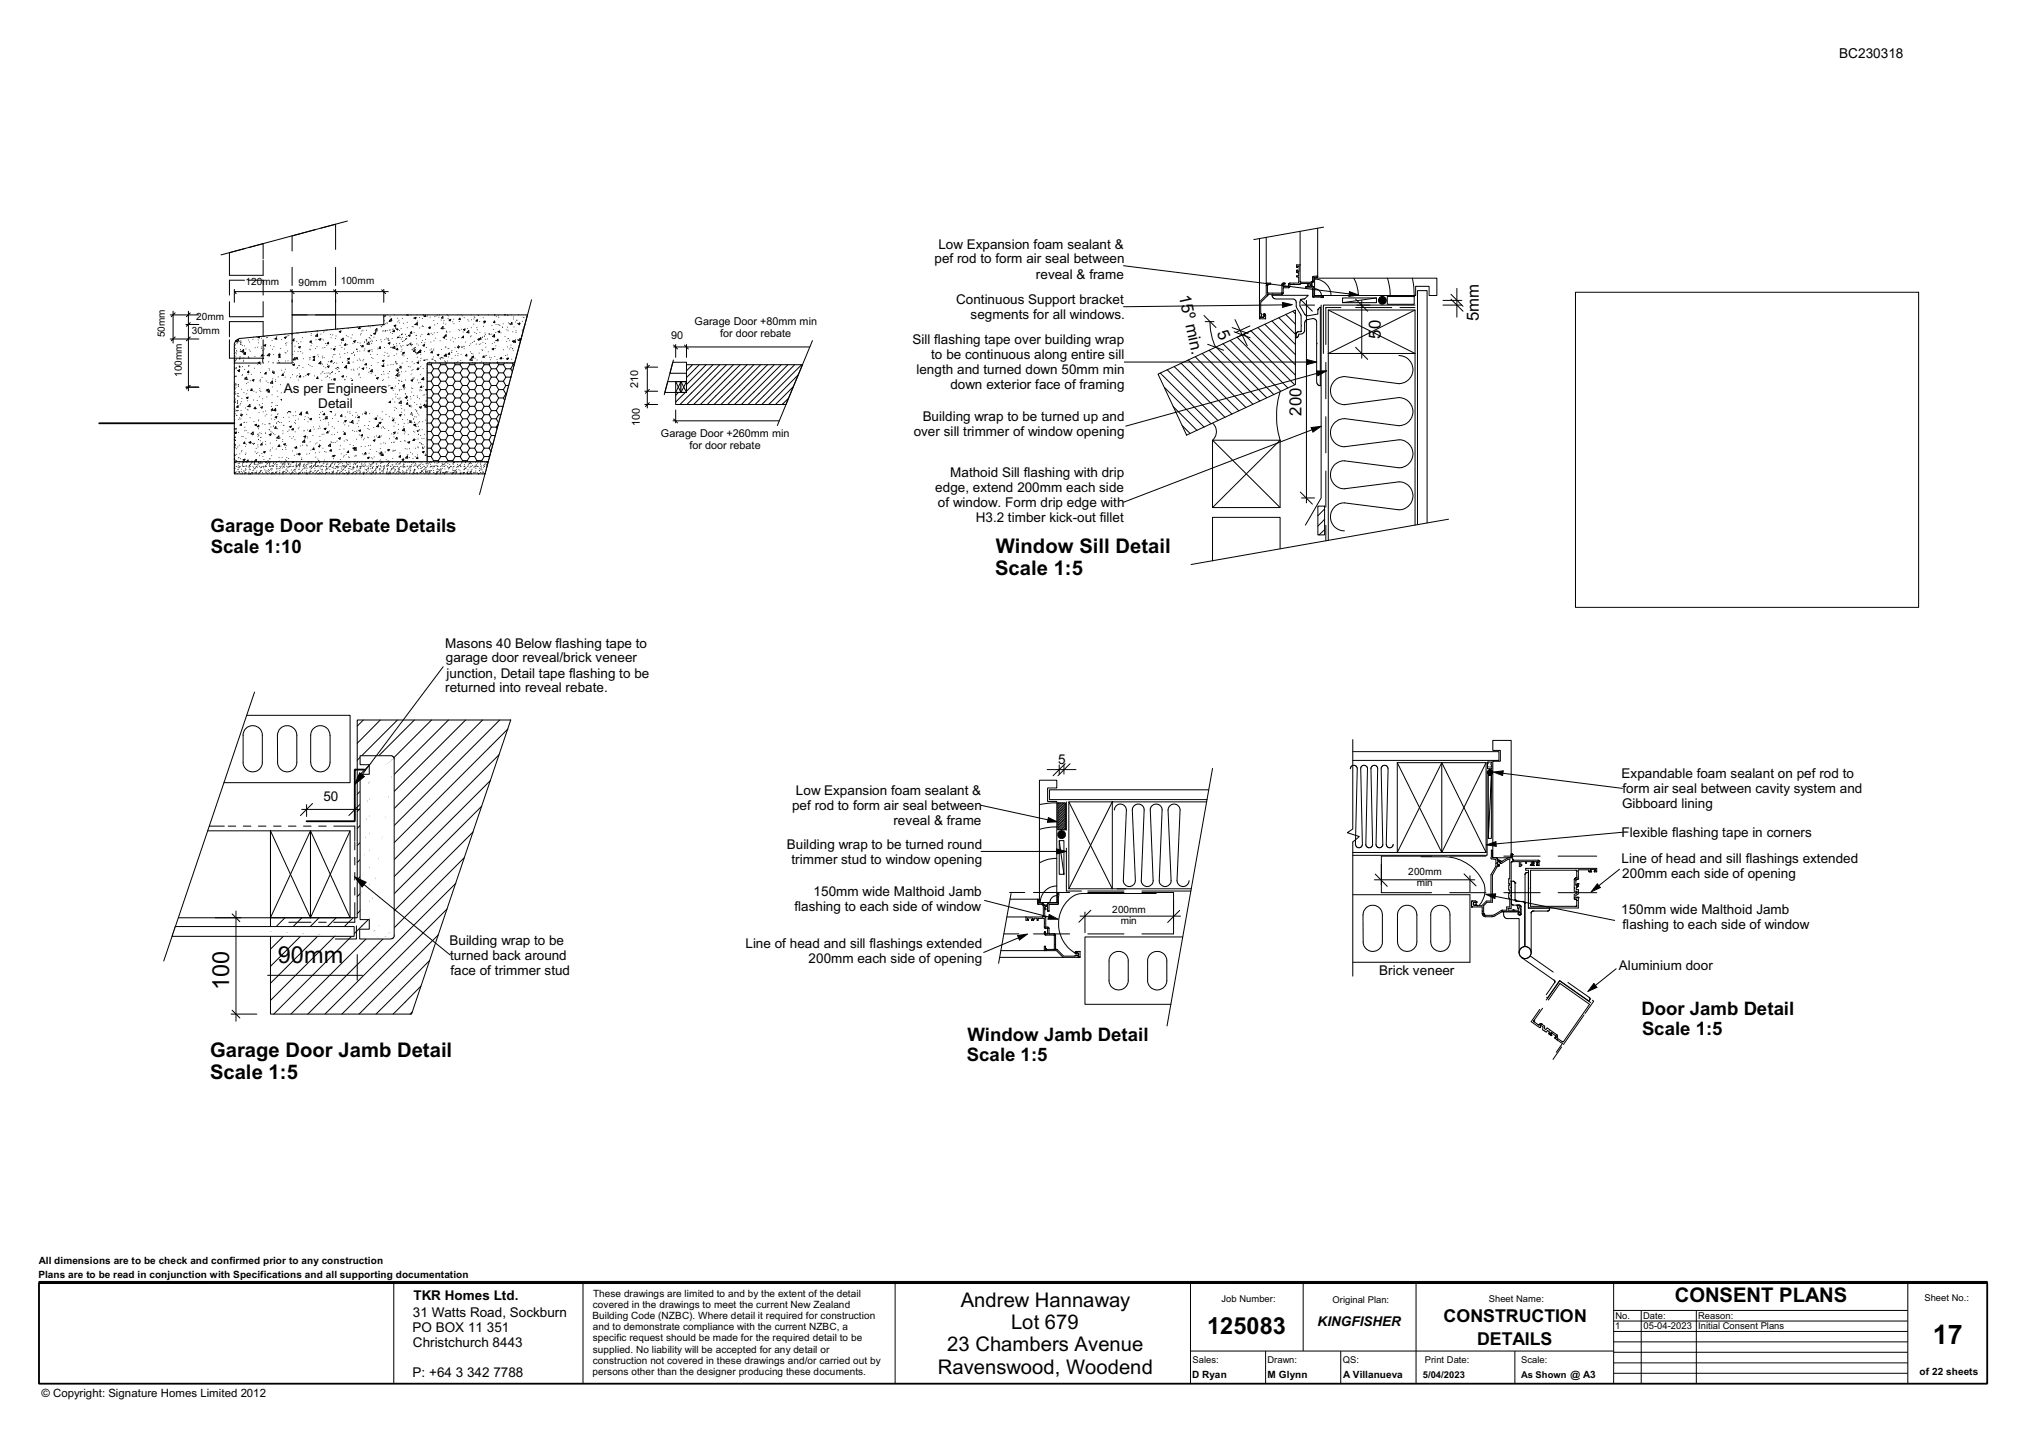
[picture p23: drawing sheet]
<svg xmlns="http://www.w3.org/2000/svg" width="420mm" height="297mm" viewBox="0 0 420 297" stroke-linecap="round" stroke-linejoin="round" font-family="sans-serif">
<defs><g id="words">
<text font-size="5.6" x="400.8" y="278.8">17</text>
<g font-size="4.9">
<text x="57.6" y="199.8">90mm</text>
<text x="47.5" y="205.4" transform="rotate(-90 47.5 205.4)">100</text>
<text x="250.3" y="276.7">125083</text>
</g>
<g font-size="4.2">
<text x="206.4" y="119.3">Scale 1:5</text>
<text x="206.5" y="114.7">Window Sill Detail</text>
<text x="43.6" y="219.2">Garage Door Jamb Detail</text>
<text x="43.6" y="223.9">Scale 1:5</text>
<text x="199.3" y="271.1">Andrew Hannaway</text>
<text x="209.7" y="275.7">Lot 679</text>
<text x="347.3" y="270.1">CONSENT PLANS</text>
<text x="196.4" y="280.3">23 Chambers Avenue</text>
<text x="194.5" y="285">Ravenswood, Woodend</text>
</g>
<g font-size="3.9">
<text x="43.7" y="110.4">Garage Door Rebate Details</text>
<text x="43.7" y="114.7">Scale 1:10</text>
<text x="200.6" y="215.9">Window Jamb Detail</text>
<text x="340.4" y="210.5">Door Jamb Detail</text>
<text x="340.5" y="214.8">Scale 1:5</text>
<text x="200.5" y="220.2">Scale 1:5</text>
</g>
<g font-size="3.7">
<text x="299.4" y="274.3">CONSTRUCTION</text>
<text x="306.3" y="278.9">DETAILS</text>
</g>
<g font-size="3.5">
<text x="244.5" y="61.4" transform="rotate(77 244.5 61.4)">15º min.</text>
<text x="252.3" y="69.1" transform="rotate(65 252.3 69.1)">5</text>
<text x="286.3" y="70.2" transform="rotate(-90 286.3 70.2)">50</text>
<text x="306.7" y="66.6" transform="rotate(-90 306.7 66.6)">5mm</text>
<text x="269.9" y="86.2" transform="rotate(-90 269.9 86.2)">200</text>
</g>
<g font-size="2.8">
<text x="381.4" y="12.1">BC230318</text>
<text x="194.6" y="51.6">Low Expansion foam sealant &amp;</text>
<text x="193.8" y="54.7">pef rod to form air seal between</text>
<text x="214.8" y="57.8">reveal &amp; frame</text>
<text x="198.3" y="63">Continuous Support bracket</text>
<text x="189.2" y="71.5">Sill flashing tape over building wrap</text>
<text x="201.3" y="66.2">segments for all windows.</text>
<text x="190.1" y="77.6">length and turned down 50mm min</text>
<text x="193.1" y="74.5">to be continuous along entire sill</text>
<text x="58.9" y="81.6">As per Engineers</text>
<text x="197.1" y="80.7">down exterior face of framing</text>
<text x="66" y="84.7">Detail</text>
<text x="191.3" y="87.4">Building wrap to be turned up and</text>
<text x="189.5" y="90.5">over sill trimmer of window opening</text>
<text x="197.1" y="98.9">Mathoid Sill flashing with drip</text>
<text x="194" y="102.1">edge, extend 200mm each side</text>
<text x="194.5" y="105.2">of window. Form drip edge with</text>
<text x="202.4" y="108.2">H3.2 timber kick-out fillet</text>
<text x="92.3" y="134.3">Masons 40 Below flashing tape to</text>
<text x="92.5" y="137.4">garage door reveal/brick veneer</text>
<text x="92.3" y="143.6">returned into reveal rebate.</text>
<text x="92.6" y="140.5">junction, Detail tape flashing to be</text>
<text x="219.4" y="158.5">5</text>
<text x="336.3" y="161.4">Expandable foam sealant on pef rod to</text>
<text x="67.1" y="166.2">50</text>
<text x="165.1" y="164.9">Low Expansion foam sealant &amp;</text>
<text x="336.4" y="167.6">Gibboard lining</text>
<text x="336.5" y="164.5">form air seal between cavity system and</text>
<text x="164.3" y="168">pef rod to form air seal between</text>
<text x="185.3" y="171.2">reveal &amp; frame</text>
<text x="336.3" y="173.7">Flexible flashing tape in corners</text>
<text x="163.2" y="176">Building wrap to be turned round</text>
<text x="164.2" y="179.2">trimmer stud to window opening</text>
<text x="336.3" y="179">Line of head and sill flashings extended</text>
<text x="168.7" y="185.8">150mm wide Malthoid Jamb</text>
<text x="336.4" y="182.1">200mm each side of opening</text>
<text x="164.8" y="188.9">flashing to each side of window</text>
<text x="336.2" y="189.6">150mm wide Malthoid Jamb</text>
<text x="93.2" y="196.1">Building wrap to be</text>
<text x="154.6" y="196.6">Line of head and sill flashings extended</text>
<text x="336.5" y="192.7">flashing to each side of window</text>
<text x="93.4" y="199.2">turned back around</text>
<text x="93.4" y="202.3">face of trimmer stud</text>
<text x="167.7" y="199.7">200mm each side of opening</text>
<text x="286" y="202.3">Brick veneer</text>
<text x="335.7" y="201.3">Aluminium door</text>
<text x="85.7" y="269.6">TKR Homes Ltd.</text>
<text x="85.6" y="273.2">31 Watts Road, Sockburn</text>
<text x="273.3" y="275.1">KINGFISHER</text>
<text x="85.6" y="276.3">PO BOX 11 351</text>
<text x="85.6" y="279.4">Christchurch 8443</text>
<text x="85.6" y="285.6">P: +64 3 342 7788</text>
</g>
<text font-size="2.4" x="8.6" y="289.7">© Copyright: Signature Homes Limited 2012</text>
<g font-size="2.2">
<text x="139.2" y="70.4">90</text>
<text x="144.1" y="67.4">Garage Door +80mm min</text>
<text x="149.4" y="69.9">for door rebate</text>
<text x="132.3" y="80.6" transform="rotate(-90 132.3 80.6)">210</text>
<text x="132.7" y="88.4" transform="rotate(-90 132.7 88.4)">100</text>
<text x="137.1" y="90.6">Garage Door +260mm min</text>
<text x="143" y="93.1">for door rebate</text>
</g>
<g font-size="2.1">
<text x="50.9" y="59.1">120mm</text>
<text x="61.9" y="59.3">90mm</text>
<text x="70.7" y="58.9">100mm</text>
<text x="34.2" y="70" transform="rotate(-90 34.2 70)">50mm</text>
<text x="39.8" y="69.4">30mm</text>
<text x="40.7" y="66.3">20mm</text>
<text x="37.7" y="78.2" transform="rotate(-90 37.7 78.2)">100mm</text>
<text x="292.1" y="181.5">200mm</text>
<text x="293.8" y="183.8">min</text>
<text x="230.7" y="189.3">200mm</text>
<text x="232.4" y="191.6">min</text>
<text x="8.1" y="262.3">All dimensions are to be check and confirmed prior to any construction</text>
<text x="8" y="265.1">Plans are to be read in conjunction with Specifications and all supporting documentation</text>
<text x="123" y="268.9">These drawings are limited to and by the extent of the detail</text>
<text x="122.9" y="273.6">Building Code (NZBC). Where detail it required for construction</text>
<text x="122.9" y="271.3">covered in the drawings to meet the current New Zealand</text>
<text x="122.9" y="275.9">and to demonstrate compliance with the current NZBC, a</text>
<text x="122.9" y="278.3">specific request should be made for the required detail to be</text>
<text x="122.9" y="280.6">supplied. No liability will be accepted for any detail or</text>
<text x="122.9" y="285.2">persons other than the designer producing these documents.</text>
<text x="122.9" y="282.9">construction not covered in these drawings and/or carried out by</text>
<text x="247.2" y="285.9">D Ryan</text>
<text x="262.9" y="285.9">M Glynn</text>
<text x="278.6" y="285.9">A Villanueva</text>
<text x="398.1" y="285.2">of 22 sheets</text>
</g>
<g font-size="1.9">
<text x="399.1" y="269.9">Sheet No.:</text>
<text x="253.3" y="270.1">Job Number:</text>
<text x="276.4" y="270.3">Original Plan:</text>
<text x="308.7" y="270.1">Sheet Name:</text>
<text x="335" y="275.8">1</text>
<text x="335" y="273.6">No.</text>
<text x="340.7" y="273.6">Date:</text>
<text x="340.8" y="275.8">05-04-2023 Initial Consent Plans</text>
<text x="352.2" y="273.6">Reason:</text>
<text x="247.3" y="282.7">Sales:</text>
<text x="262.8" y="282.7">Drawn:</text>
<text x="278.5" y="282.7">QS:</text>
<text x="295.1" y="285.8">5/04/2023</text>
<text x="295.5" y="282.7">Print Date:</text>
<text x="315.5" y="282.8">Scale:</text>
<text x="315.5" y="285.8">As Shown @ A3</text>
</g>
</g></defs>
<path d="M8.1 266.1h404v20.9h-404z" fill="none" stroke="#000" stroke-width=".38"/>
<g fill="none" stroke="#000" stroke-width=".21">
<path d="M326.7 60.6h71.2v65.4h-71.2zM217.2 159.6h5.9M219.7 158.7v1.9M220.6 158.7v1.9M220.9 158.4l-2.5 2.5M221.9 158.4l-2.5 2.5M251.5 159.4l-9.5 53.4M215.6 161.8h3.6v1.6h-1.9v2.8h1.9v21h-3.6zM219.2 178.1a6.7 6.7 0 0 0-3.6 .9M219.2 166.5l-3.6 .4M219.2 171.5l-1.3 .1-2.3 .4M219.7 174.4l.9 7"/>
<path d="M219.7 174.4h.9v7h-.9zM221.1 175.9v8.9h3.2M221.1 166.3v5.9M221.7 166.3h9v18.1h-9zM221.7 166.3l9 18.1h16.4M230.7 166.3h19.5M230.7 166.3l-9 18.1M231.1 168l.1-.5 .3-.4 .7-.3 .9 .2 .5 .9-.6 14.9 .5 .9 .9 .2 .8-.6 .3-.6-.7-14.8 .3-.6 .8-.5 .7 .1 .6 .6-.5 15.4 .2 .5 .4 .3 .8 .2 .7-.3 .3-.7-.6-15.1 .4-.7 .7-.3 .7 .1 .5 .4 .2 .7-.6 14.9 .2 .4 .4 .4 .8 .2 .8-.5 .3-.6-.7-14.8 .2-.7 .6-.4 .7-.1 .6 .2 .3 .5 .1 .5-.6 14.8 .1 .4 .5 .5 .8 .2 .8-.4 .3-.8M250.7 163.8h-33.1v2.1h32.7M207.3 198.6h13.2M207.6 197.2l9.3-.1 .1 .1M209.5 186.5l5.8 .1 .1 .7h.7l.4 .2a.32 .32 0 0 0 .2 .3 .32 .32 0 0 0 .3-.1l.2 .1"/>
<path d="M209.7 185.3l-2.6 14.5M212.8 190.2v.7h.5v-.2h-.2v-.3h1.1v.3h-.3v.2h.4l.1-.4h.7v.4h.2v-.4h1.3v1.8M215.2 186.6v.9M215.2 187.5l.9 .1 .3 .2-.1 2.4M215.2 186.6h.1M215.2 187.5h.1M216.3 190.2h.1M216.3 190.2h-7.5M216.6 192.3l.1 .2M216.6 192.3h.1M216.6 197.1v.1M216.7 190.1h.1"/>
<path d="M216.7 188.2v2h.2v2.1l.5 .1M216.7 188.1v.1M216.7 193.9h.1M216.7 192.5l.1 .1M216.7 193.3h.1M216.8 192.6h.5v1.1h-.5l-.1-.4h-.1l.1 .6 1.9 .1 .1 1.9v1h-1.7l-.2-.6h-.2v.8M216.8 197.1v.1M216.8 190.2h.1M216.9 193.7h.1M217 197.2h.1M217 196.9h.1M217 197.2h2.1l1.4 1.4h3.1l.1-.1 .2 .1v-1.2"/>
<path d="M217.2 188.7h.1M217.2 188.1l.1 .1M217.2 188.1l-.1-.1-.4 .1M217.2 187.8h.1M217.3 188.4l-.1 .1M217.4 192.4h.1M217.5 192.4l.1 1.3h1.1l.2 .2M217.6 193.7h.1M218.6 194h.1M218.9 193.9v3l.3 .1 1.4 1.3h2.4v-.1h.2M218.9 193.9h.1M218.9 196.9h.1"/>
<path d="M219.1 196.9h.1M219.2 183.8a3.5 3.5 0 0 0-3.5 3.4M219.2 185.8l-.6 .1-.4 .2a1.12 1.12 0 0 0-.4 1.1M219.3 185.5h.1M219.3 185.5v1.8h-1.8l-.2 .2v.3M219.5 185.4l-.2 .1M219.5 185.4h.1M219.5 185.4v2.1l-.3 .1h-1.6l-.1 1.4h-.2v-.8M223 197.7h.1M223 197.5v.2M223 198.2h.1M223 197.5h.1"/>
<path d="M223 197.7h.6v.4M223.2 198.2h.1M223.6 198.1h.1M223.6 198.1l-.3 .1M223.6 198.5h.1M223.9 197.4h.1M223.9 197.4l-.9 .1M225.6 184.8h7.5M230.5 198a2 2 0 0 1 2.2-.5 2 2 0 0 1 1.3 1.8v4a1.99 1.99 0 0 1-2 2.1 1.99 1.99 0 0 1-2-2.1v-4.3zM236.8 184.8h10.2M238.5 198a2 2 0 0 1 2.2-.5 2 2 0 0 1 1.3 1.8v4a1.99 1.99 0 0 1-2 2.1 1.99 1.99 0 0 1-2-2.1v-4.3zM239.8 185.3h-15.2a5.2 5.2 0 0 0-4.7 4 7.1 7.1 0 0 0 3.5 8.7"/>
<path d="M245.3 194.4h-20.3v13.9h17.8M8.1 265.8h404v.3h-404zM81.7 266.1v20.9M120.9 266.1v20.9M185.6 266.1v20.9M246.9 266.1v20.9M270.3 266.1v14.1M293.7 266.1v20.9M334.6 271.8h61M334.6 266.1v20.9M395.6 266.1v20.9M246.9 280.2h87.7"/>
<path d="M262.5 280.2v6.8M278 280.2v6.8M314.2 280.2v6.8"/>
</g>
<path d="M8.1 266h404" fill="none" stroke="#000" stroke-width=".34"/>
<path d="M219.4 166.5h1.5v5.6z" fill="#fff"/>
<g fill="none" stroke="#000" stroke-width=".21">
<path d="M219.7 166.5l-.3 .3M220 166.5l-.5 .5M220.4 166.5l-.8 .8M220.7 166.5l-1 1.1M220.9 168.4l-.8 .8M220.9 170.6l-.3 .3M220.9 167.7l-.9 1M220.9 169.8l-.5 .5M220.9 167.4l-1 1M220.9 172h.1M220.9 171.6v.1M220.9 170.9l-.2 .3"/>
<path d="M220.9 170.2l-.4 .4M220.9 169.5l-.5 .6M220.9 169.1l-.6 .7M220.9 168.8l-.7 .7M220.9 168.1l-.9 .9M220.9 167l-1.1 1.1M220.9 166.7l-1.1 1.2M220.9 171.3l-.1 .1"/>
</g>
<path d="M219.4 166.5l1.5 5.6h-1.5z" fill="#fff"/>
<g fill="none" stroke="#000" stroke-width=".21">
<path d="M261.2 49.5v13.2M262.6 49.2v9.6M269.6 48v7M273.3 47.3v10.1M274.5 47.1l-14.5 2.6M280.8 57.7l.5 1.4 .4 2.2M287.7 57.7l.5 1.8 .1 1.8M292.9 57.7l.3 1.8 .1 1.8M275.5 64.3h18v9h-18zM275.5 64.3l18 9v35.6M278.4 61.8h7.1v1h-7.1zM290.1 73.7a2.92 2.92 0 0 1 2.9 3 2.92 2.92 0 0 1-2.9 2.9l-11.4-1.5a2.92 2.92 0 0 0-2.8 3 2.92 2.92 0 0 0 2.9 2.8l11.4-1.4a2.92 2.92 0 0 1 2.8 2.9 2.92 2.92 0 0 1-2.9 2.9l-11.4-1.4a2.9 2.9 0 0 0-2.8 2.9 2.9 2.9 0 0 0 2.9 2.9l11.4-1.5a2.9 2.9 0 0 1 2.8 3 2.9 2.9 0 0 1-2.9 2.8l-11.4-1.4a2.9 2.9 0 0 0-2.8 3 2.9 2.9 0 0 0 2.9 2.8l11.4-1.5a2.9 2.9 0 0 1 2.8 3 2.9 2.9 0 0 1-2.9 2.8l-11.4-1.4a2.9 2.9 0 0 0-2.8 3 2.9 2.9 0 0 0 2.9 2.8"/>
<path d="M293.5 64.3l-18 9M300.9 62.1l2.5 2.5M251.5 87.8a2.37 2.37 0 0 1 0 3.5l14 14M296 108.5v-48.2h-2v48.5M300.4 107.7l-53.4 9.4M203.5 167l13.8 3.1M203.5 176.6h15.7M217.4 169.6l1.8 .9-2 .1zM219.2 176.1l1.9 .5-1.9 .5zM219.4 166.5h1.5v5.6h-1.5zM219.4 166.8h.1M219.5 167l-.1 .2"/>
<path d="M219.6 167.3l-.2 .3M219.7 167.6l-.3 .3M219.8 167.9l-.4 .4M219.8 168.1l-.4 .5M219.9 168.4l-.5 .6M220 168.7l-.6 .6M220 169l-.6 .7M220.1 169.2l-.7 .9M220.2 169.5l-.8 .9M220.3 169.8l-.9 .9M220.4 170.1l-1 1M220.4 170.3l-1 1.2"/>
<path d="M220.5 170.6l-1.1 1.2M220.6 170.9l-1.2 1.2M220.7 171.2l-.9 .9M220.8 171.5l-.7 .6M220.9 171.7l-.5 .4M220.9 172l-.1 .1M204.2 186.8l13.3 3.4M208.2 193.7h3.1M209.4 185.1h3.1M211 194.1l2.1-.3-1.7 1.2zM211.2 194.5l-7.2 3.1M214.3 193.7h7.5"/>
<path d="M214.3 185.1h7.5M217.6 189.7l1.8 1h-2.1zM224 190h20.8M225 189.2v4.3M225.6 193.7h7.5M225.6 185.1h7.5M226.2 188.8l-2.5 2.5M231.6 184.4h1.9M236.8 185.1h6.6v8.6h-6.6M244.6 188.8l-2.5 2.5"/>
<circle cx="220.1" cy="173.1" r=".79"/>
</g>
<g fill="#000">
<path d="M217.4 169.6l1.8 .9-2 .1zM219.2 176.1l1.9 .5-1.9 .5zM211 194.1l2.1-.3-1.7 1.2zM217.6 189.7l1.8 1h-2.1z"/>
<circle cx="220.1" cy="173.1" r=".79"/>
</g>
<path d="M273.3 105h1.4v6z" fill="#fff"/>
<path d="M274.7 105.6l-1 1M274.7 107.7l-.6 .6M274.7 109.9l-.2 .2" fill="none" stroke="#000" stroke-width=".21"/>
<path d="M273.3 105l1.4 6h-1.4z" fill="#fff"/>
<g fill="none" stroke="#000" stroke-width=".21">
<path d="M262.6 59.2v2l-1.4 1.4 .1 3.2M262.6 59.2h.1M262.6 59l.2 .1-.2 .1M262.6 58.7h.9v.3h-.5l-.2 .2 .1 1.6h2.9l.1-1.9 .1-.1h.5l-.1 .1-.3 .1v.4M262.6 58.7v.1M262.6 58.9v.1M262.6 58.8v.1M262.7 59.1h.1M266.1 59.4h.1M266.1 58.7v.1M266.2 58.9v.1M266.4 58.7v.1"/>
<path d="M267.3 59.6h.1M267.5 58.7v.1M267.5 58.7l-.2 .2-.1 .5h-1.1M268.9 56.4h.1M268.9 57.3h.1M268.9 56.1h.1M269.6 58.9h.1M269.7 58.8h.1M271.2 58.9h.1M271.2 58.9l-.1-.1h-1.4l-.1 .2h-2.1v.5l-.2 .2h-1.2v1.1l-.2 .2M271.3 59.4h.1M271.3 58.9h.1"/>
<path d="M271.6 59.4h-.1M271.8 59h.1M272.4 57.4l-.2 .1v.8l-.2 .2h-2.3l-.1-3.6h-.7l.1 .6 .1-.3h.3v1.1h-.3v-.2l-.2-.1v.5l.4 .1v.6h-.4v.2h.4v1.3h-1.8M272.4 57.3h.9l-.1 .2h-.7l-.1 .9-.4 .4v.6l.5 .2v1.9h1.9v.2l-2.1-.1-.1-.1v-1.8h-1.4v-.3h.9v-.5l-.3-.1-.2 .1M272.4 57.3v.1M272.6 57.9a3.5 3.5 0 0 1 3.4 3.4M272.6 57.7h25.4v3.6h-1.6v-1.9h-2.8v1.9h-21zM272.6 59.9l.6 .1 .4 .3 .3 .4 .1 .6M261.2 66.1h.1M261.3 65.8h.1M261.3 65.9h.1M262.1 65.4h.1"/>
<path d="M262.8 61.2h.1M265.9 61h.1M265.9 61l-3.1 .1v.2l-1.3 1.4v2.4l.2 .1-.1 .5 .4 .1 .2-.2-.1-.4 .2-.1 .2 .3v.6l-1.2 .1-.1-.1 .1-.2M274.4 61.7h.1M275.5 73.3v38.8M281.4 73.3h2.7M285.5 61.8l-7.1 1M293.5 63.3h-19.1v10M251.5 91.3h14v14h-14zM265.5 81.2a18 18 0 0 0 0 10.1l-14 14M265.5 113.8v-6.5h-14v9M273.3 105h1.4v6h-1.4z"/>
<path d="M273.7 106.6l-.4 .4M274.1 108.3l-.8 .8M274.5 110.1l-.9 .9"/>
</g>
<path d="M240.2 77.6l28.4 2.2-22.5 10.5z" fill="#fff"/>
<g fill="none" stroke="#000" stroke-width=".21">
<path d="M240.9 77.6l10.3 10.3M243.2 77.8l9.4 9.4M245.5 78l8.5 8.6M247.8 78.1l7.7 7.8M250.1 78.4l6.8 6.8M252.3 78.5l6.1 6M254.7 78.7l5.1 5.2M257 78.9l4.3 4.3M259.2 79l3.5 3.5M261.5 79.2l2.7 2.6M263.9 79.4l1.7 1.8M266.1 79.5l1 1"/>
<path d="M268.4 79.8h.1M241.5 80.3l8.2 8.3M243.3 84.3l4.9 5M245.2 88.3l1.6 1.6"/>
</g>
<path d="M240.2 77.6l28.4-13.3v15.5z" fill="#fff"/>
<g fill="none" stroke="#000" stroke-width=".21">
<path d="M233 55.1l46.8 5.9M302.1 59.8v6M233 75.1h38.1M240.2 77.6l28.4-13.3v15.5l-22.5 10.5zM240.6 77.4l.3 .2M242.1 76.7l1.1 1.1M243.5 76l2 2M244.9 75.4l2.9 2.7M246.4 74.7l3.7 3.7M247.9 74l4.4 4.5M249.3 73.3l5.4 5.4M249.7 65.4l2.5 2.5"/>
<path d="M249.9 66.7h1.9M250.4 71.4l3.3 1.2M250.7 72.6l6.3 6.3M250.9 66.7a13.3 13.3 0 0 0 1.2 5.3M252.2 72l7 7M253.6 71.3l7.9 7.9M255.1 70.6l8.8 8.8M255.5 67.9l3.3 1.3M255.9 68.8l3.3 1.3M256.1 66.3l2.6 5.4M256.5 69.9l9.6 9.6M258 69.3l10.4 10.5"/>
<path d="M259.2 67.6l-2.9 1.4M259.4 68.6l9.2 9.2M259.6 68.5l-2.9 1.4M260.9 67.9l7.7 7.8M262.3 67.3l6.3 6.3M263.8 66.6l4.8 4.9M265.2 65.9l3.4 3.4M266 62.7l2 .5-2 .6zM266 63.2l-33 .4M266.7 65.2l1.9 2M268.1 64.6l.5 .5M268.9 69.1l.3-.3h.6l.1-1.3-.1-2-.9-1.7-.1-1.4-.5-.4h-4l-.4-.4-.1-.3h7.4l-.6 .7-.7 .1-.3 .5v.9l1 1.7 .4 .3 2.3-.3v-1l.5-.4v16.2l-.4-.1-.4-.6v-7.9l.2-.2h-.2v-4.8l-.6-.3-1.5 .3-.3 .5-.1 2-.5 .4h-.7v.4l-.4 .3"/>
<path d="M268.9 69.1h.1M268.9 70v.1M268.9 69.1v1M268.9 70h.1M269.7 62.1l2.5 2.5M269.9 63.3h2.7M270.9 62.3v42M271.1 74.6l1.9 .5-1.9 .5zM273 77l2.1-.1-1.8 1zM273.2 77.4l-39.7 11M274 63.3v40l-3.3 5.6M275 75.2v7.5"/>
<path d="M278.1 63.8h-3.1v7.7M279.9 60.5l1.9 .7-2.1 .3zM281.1 63.8h7.5M281.1 72.1l2.5 2.4M281.1 62.1l2.5 2.5M281.4 63.3h2.7M282.4 62.3v12M287.7 61.5h5.6v1.6h-5.6zM290.3 63.8h3.2M299.3 62.3h3.8M299.3 63.3h3.8M300.9 61l2.5 2.5"/>
<path d="M271.9 88.7l2.1-.3-1.7 1.2zM272.1 89.2l-39.1 15M275 86.4v7.5M275 97.7v7.5M269.7 102.1l2.5 2.5M269.9 103.3h2.7M275 109v3.2"/>
<circle cx="286.7" cy="62.3" r=".79"/>
</g>
<g fill="#000">
<path d="M266 62.7l2 .5-2 .6zM271.1 74.6l1.9 .5-1.9 .5zM273 77l2.1-.1-1.8 1zM279.9 60.5l1.9 .7-2.1 .3zM271.9 88.7l2.1-.3-1.7 1.2z"/>
<circle cx="286.7" cy="62.3" r=".79"/>
</g>
<path d="M189.2 68.9h43.8v12.4h-43.8z" fill-rule="evenodd" fill="#fff"/>
<g fill="none" stroke="#000" stroke-width=".21">
<path d="M280 159.5l.2-.5 .4-.2h.5l.4 .5-.4 15.9 .3 .5 .5 .2 .3-.1 .3-.5-.3-16 .4-.5h.4l.3 .1 .3 .4-.3 16 .3 .5 .5 .1 .4-.3 .1-.3-.3-16 .5-.5h.6l.3 .5-.3 16 .4 .5 .4 .1 .3-.2 .3-.4-.4-16 .2-.4 .4-.1h.4l.4 .3-.3 16.2 .3 .4 .5 .2 .5-.3 .1-.5M280.5 153.4v18.6l-1.1 .7 2.5 .8-1.4 1.2v27.8M280.5 155.9h30.4v1.8h-30.4M289.8 158.2h18.4M289.8 158.2v18.6l9.2-18.6M289.8 158.2l9.2 18.6v-18.6M299 158.2l9.2 18.6M308.2 158.2l-9.2 18.6M308.2 158.2v18.6M308.4 159.9v17.5h-27.9M308.5 158.1h.9v1.4h-.9zM308.5 158.2h.1"/>
<path d="M308.5 158.4v.1M308.5 158.3h.1M308.5 158.4h.1M308.6 160l.4-.3zM308.6 158.1h.1M308.6 158.4h.1M308.6 159.1h.1M308.7 159.9l.3-.2zM308.7 158.1h.1M308.8 159.8l.2-.1zM308.8 159h.1M308.8 159.5h.1"/>
<path d="M308.9 159.3h.1M309 159.1h.1M309 159.7l-.2 1-.1-.2zM309 159.7l.3 1h-.2zM309 159.7l.4 .2zM309 159.7l-.4 .8zM309 159.7l.1 1h-.2zM309 159.7l.3 .1zM309 159.7l.5 .5v.2zM309 159.7l.5 .7-.1 .1zM309 159.7l.5 .5zM309 159.7l-.1 1h-.1z"/>
<path d="M309 159.7l.4 .8-.1 .2zM309 159.7l.5 .4zM309.1 158.4h.1M309.1 158.6h.1M309.1 159.1h.1M309.2 158.1h.1M309.2 159h.1M309.3 158.9h.1M309.4 158.8h.1M309.4 159h.1M280.5 176.8h27.7M294.7 177.7h4.7a8.7 8.7 0 0 1 8.5 6.5 4.6 4.6 0 0 1-1.2 3.6"/>
<path d="M296.9 177.6h-10.4v7.6h10.4M300.7 177.6h7.4M308.3 175.3l1.9-.7 .1 1zM308.5 160.2l.5-.5-.4 .7zM308.6 160.1l.4-.4-.5 .5zM309.3 160.9v13h-.6v-13h.6l-.6 13M309.4 176.4h.1M309.7 160.1l2-.2-.1 1zM310.3 177.9h-.7v-20h1.5v-2.2h-1.5v-2.1h3.8v24.3M310.4 177.9v.1M310.5 178l.1 .4h.4l.4 .3M310.5 178h.1"/>
<path d="M310.5 178.4h.1M310.5 179.6v.1M310.6 179.2v.1M310.6 179.2h.1M310.6 179.2v-.3a.28 .28 0 0 1 .2-.2 .28 .28 0 0 1 .3 .2l.1 .2h.2l1.4-.9h.3v4.1h-.2v1h.2v.3h-.2v1h.2v.7h-.2v1h.2v1.8h-.6v.7h-1.1l-1.6 1-1.8 .1-.3-.3v-1.7l.7-.7h1.1v-5.7l1-1.8M310.6 179.6h.1M310.6 179.3h.1M310.7 179.3l.2 .1v.2h-.4M310.8 179.6h.1M311.1 179h.1M311.3 178.7h.1M311.4 178.7h.1"/>
<path d="M311.7 160.4l24.8 3.1M311.9 177.6h7.5M312.7 177.9l-1.3 .8M313.4 177.9v-.7l.2-.1 .2 1.3 5.3 .1 .1 1h-.5l.2-.1v-.4h-.2l.2-.1v-.2l-1.1 .1 .3 .1M313.4 177.9h-3.9v-1.5h-.2l-.1 1.8 1 .1 .1 .7-.1 .7-1 1.7v5.5h-.9l-1 1-1.7-.2v-.4l.5-.1M313.4 178.8h.1M313.6 178.7h.1M313.6 177.2h.1M313.7 178.3h.1M313.7 177.2h.1M316.4 178.9h.1M317.9 178.7h.1"/>
<path d="M318 179.5h.1M318.1 179.4h.1M318.1 178.9h.1M318.1 179h.1M318.1 179.5h.1M318.1 179.4v.1h-.7v-.1h.2v-.7h-1l-.2 .3v-.3h-1v.7h.2v.1h-.2v.2h-.3v-1h-1.5l-.2 .2v9.5h-.6v.4h1.1M318.1 178.9l-.3 .1v.4h.3M318.7 178.9h.1M318.7 179.4h.1M318.8 179.4h.1M318.9 178.9h.1M319 178.4l.1 .1"/>
<path d="M319.2 178.6h.1M323.1 177.6h8M336.5 172.6l-26.2 2.4M280.5 185.6h24.3v14h-24.3M283.3 188.3a2.02 2.02 0 0 1 2.2-.4 2.02 2.02 0 0 1 1.2 1.9v5.6a1.99 1.99 0 0 1-2 2 1.99 1.99 0 0 1-2-2v-5.6a2.1 2.1 0 0 1 .6-1.5zM285 182.5h20.9M285.2 181.3l2.5 2.6M290.4 188.3a2.02 2.02 0 0 1 2.2-.4 2.02 2.02 0 0 1 1.2 1.9v5.6a2.01 2.01 0 0 1-2 2 2.01 2.01 0 0 1-2-2v-5.6a2.1 2.1 0 0 1 .6-1.5zM297.1 188.5a2 2 0 0 1 2.3-.6 2 2 0 0 1 1.3 1.9v5.7a1.99 1.99 0 0 1-2 1.9 1.99 1.99 0 0 1-2-2v-6zM300.7 185.2h7.4M303.6 181.3l2.5 2.5M304.8 181.7v3.3"/>
<path d="M305.2 188h.1M305.3 186.9h.1M305.6 187.3v.1M305.7 187.2h.1M306 187.2h.1M306.1 187.2l.1 .1 .1-.2-.3-.2h-.8v1.2h2.2v1.6l.6 .5 1.7-.1 1.8-1h3.6v.2M306.3 187.9h.1M307.4 189.5h.1M307.7 189.5h.1M307.9 189.8h.1M308.1 185.5l2.1-.1-.2 1zM310.1 185.9l24.8 5"/>
<path d="M311.5 189.1h.1M311.9 185.2h7.5M313.4 187.4l.1 .1M313.5 187.5l.3 .2h1.4l.2 .2-.1 1.8h-.4l.1-.4M313.5 187.5l-.1-4.7h.5l.3 .2v3.8l.3 .2h1.5l.2 .2v9.1M313.9 188.8h.1M314.2 186.6h.1M314.2 183.2h.1M314.4 186.9h.1M314.6 187.8h.1M314.6 187.7h.1M314.6 187.7l.1 .7h.3v.4h-1.1"/>
<path d="M314.8 189.6h.1M314.9 189.7h.1M314.9 187.7l.5 .9v1.1l-.2 .1M315 189.7l-.2-.1v-.5h-3l.1 .9 .3 .5h2.8v7.1M315 189.3h.1M315.1 189.3h.1M315.1 189.7v.1M315.3 189.7h.1M315.6 198.6l6.8 4.8 .1 .4-1.8 2.5M315.9 187h.1M316.2 187.4h.1M316.4 180.1h14.7v.7h-.5l.1-.2h.2v-.3h-1.1v.3l.2 .1v.1h-.4l-.1-.4h-2.2v1.8l-.1 .2-.3 .1-.1 1.1h.3v-.3h.2v.6l-.4 .1v.5h.4v.9l-.5 .3v.6l.5-.2v2.2h-10.3v-7.8h-.6z"/>
<path d="M316.4 181.1h.1M316.4 181.1l-.1 .2v15M316.5 181.1l.4-.1v7.4h4.5v.2M317.3 198.3l4.8 3.3M317.4 180.5l9.6 .1v1.5l-.4 .1-.1 .3v1.8v.6h.4v.4l-.4 .2v.9l.5 .3v1.2l-9.6 .1zM317.8 189h.1M317.8 189l-.3 .3v8.3M317.9 189h.1M321.4 188.6h.1M321.4 188.6l-.3 .4h-3.3M323.1 185.2h8M326.5 186.3h.1"/>
<path d="M326.8 182.5h.1M326.8 188h.1M326.9 182.1h.1M327 180.7h.1M327 186.8h.1M327 184h.1M327.2 182.4h.1M327.3 186.1h.1M327.3 182.3h.1M327.3 183.3h.1M327.3 186.2h.1M327.3 183.8h.1"/>
<path d="M329.5 180.7h.1M329.9 180.8h.1M330 180.7v.1M330.7 180.6h.1M331.3 183.3l.6 .8-1.9 .9zM335.9 180.3l-4.3 3.4M318.1 211.7h.1M318.1 211.9v.1M319 212.6h.1M319.2 212.6h-.2M319.2 212.6h.1M319.3 213.1h.1"/>
<path d="M319.3 209.4l-1.8 2.5 1.8 1.2h.1M319.4 212.4h.1M319.4 213.1l.1-.4 .5 .3-.1 .6 .8 .5 .2-.4 .5 .4-.1 .1M319.4 213.1h.1M319.7 212.4h.1M319.7 212.4l-.5 .2M319.7 212.4l.6 .5v.5l.3 .2 .2-.4 2.1 1.5M319.9 209.1l-1.8 2.6v.2l.9 .7M321.1 207.4l2.4-3.4 6.1 4.3-5.4 7.8h-.2l-1.2-.8 .1-.6M321.3 214.2h.1M321.3 214.5l.3 .3 .2-.2M321.3 214.2v.3"/>
<path d="M321.3 214.5h.1M321.6 214.8h.1M321.7 214.6h.1M321.7 214.6l-.1-.1v-.3l1 .7-.1 .5 1.5 1.1-1.3 1.8M321.8 214.3h.1M322.5 215.2h.1M322.6 215.1h.1M322.9 214.7h.1M322.9 215.1v.1M323.8 217.2l-1.7 2.6M325.2 203.8l4.4 3.1 .1 .4-.2 .3-6.1-4.2-2.5 3.6-.1-.1M326.7 205.8l-3.2-2.3-2.8 3.9"/>
<path d="M326.9 205.9l3 2.1M328.5 210.5l-4.3 6.2M330.2 207.5l.3 .2-1.8 2.5M330.5 204l.7 .8-1.9 .9zM335.2 201l-4.4 3.4"/>
<circle cx="309" cy="160.2" r=".51"/>
<circle cx="316.3" cy="197.6" r="1.25"/>
</g>
<g fill="#000">
<path d="M308.6 160l.4-.3zM308.7 159.9l.3-.2zM308.7 159.9l.1-.1zM308.8 159.8l.2-.1zM308.8 159.8l.1-.1zM308.5 160.1l.5-.4zM309 159.7l-.1 1zM309 159.7l.2 1zM309 159.7l.5 .8zM309 159.7l.5 .4zM309 159.7l.5 .3zM309 159.7l.4 .2z"/>
<path d="M309 159.7h.2zM309 159.7l.3 .1zM308.3 175.3l1.9-.7 .1 1zM308.6 160.1l.4-.4zM308.5 160.2l.1 .2zM308.5 160.2l.5-.5-.4 .7zM308.6 160.4l.1 .1zM309 159.7l-.3 .8-.1-.1zM308.7 160.5l.1 .2zM309 159.7l-.2 1-.1-.2zM308.9 160.7h.2zM309 159.7l.1 1h-.2z"/>
<path d="M309 159.7l.1 1zM309.3 160.7l.1-.2zM309 159.7l.4 .8-.1 .2zM309 159.7l.4 .8zM309.5 160.2v.2zM309 159.7l.5 .5v.2zM309 159.7l.5 .5zM309.7 160.1l2-.2-.1 1zM308.1 185.5l2.1-.1-.2 1zM331.3 183.3l.6 .8-1.9 .9zM330.5 204l.7 .8-1.9 .9z"/>
</g>
<path d="M140.1 79.2h1.1v2.2h-1.1z" fill-rule="evenodd" fill="#fff"/>
<path d="M140.1 79.2h1.1v2.2h-1.1zM140.1 79.2l1.1 2.2M141.2 79.2l-1.1 2.2" fill="none" stroke="#000" stroke-width=".21"/>
<path d="M141.2 79.2h1.2v2.2h-1.2z" fill-rule="evenodd" fill="#fff"/>
<g fill="none" stroke="#000" stroke-width=".21">
<path d="M47.6 52.4v4.7h7v-3.1M50.7 58.1h-3.1v3.1M51.5 58.1h3.1v3.1M54.6 50.5v3.2M60.6 55.5v3.7M65.4 47.6l-4.8 1.3v3.2M66.5 47.3l3.1-.8v5.2M69.6 55.5v3.7M72.1 45.8l-26.3 7.1M35.3 65.3h5.9M35.3 70.3h5.9M35.9 64.6v6.6"/>
<path d="M36.3 64.9l-.8 .8M36.3 69.9l-.8 .8M38.6 67.3h2.6M39.1 64.6v16.5M39.5 69.9l-.8 .8M39.5 79.9l-.8 .8M39.5 66.9l-.8 .8M39.5 64.9l-.8 .8M47.6 62.6v3.1h7v-3.1M47.6 69.9v-3.2h7v3.2M47.6 70.5v3.8h7M48.6 74.3v1h5.5"/>
<path d="M48.6 60v2.7M48.6 71.8h.1M48.6 72.1h.1M48.6 72.7h.1M48.6 73h.1M48.6 73.4h.1M48.6 73.7h.1M48.6 74.5h.1M48.6 75h.1M48.6 76.2h.1M48.6 76.3h.1M48.6 76.6h.1"/>
<path d="M48.6 78.1h.1M48.6 78.2h.1M48.6 79.3h.1M48.6 79.8h.1M48.7 78.1h.1M48.7 79.8h.1M48.8 76.5h.1M48.8 78.1h.1M48.8 74.8h.1M48.9 71.5h.1M48.9 73.2h.1M48.9 79.6h.1"/>
<path d="M48.9 70.7h.1M48.9 72.3h.1M48.9 73.9h.1M48.9 79.9h.1M48.9 78h.1M49 70.8h.1M49 76.3h.1M49 76.5h.1M49 78.1h.1M49 70.6l.7-.4 29.9-2.9v-2h29.8l-2.7 10h-18.1v20.5h-40v-24.5zM49 74.5h.1M49.1 70.8h.1"/>
<path d="M49.1 72.7h.1M49.1 73.4h.1M49.1 74.6h.1M49.1 73h.1M49.1 79.8h.1M49.1 70.9h.1M49.1 71.3h.1M49.2 70.8h.1M49.2 70.4h.1M49.3 70.5h.1M49.3 71h.1M49.3 76.9l.4-.2-.1 .3z"/>
<path d="M49.4 70.5h.1M49.4 70.6h.1M49.4 79.8h.1M49.5 70.6h.1M49.5 70.8h.1M49.6 75.9h.1M49.6 77.1h.1M49.7 70.8h.1M49.7 76h.1M49.7 76.2h.1M49.7 74.3h.1M49.7 74.5h.1"/>
<path d="M49.8 74h.1M49.8 72.9h.1M49.9 72.6h.1M49.9 71.4h.1M49.9 76.1h.1M50 70.7h.1M50 71h.1M50 71.4h.1M50.1 72.9l.4-.4v.5zM50.2 77.9h.1M50.2 73.2h.1M50.3 71.6h.1"/>
<path d="M50.3 76.1h.1M50.3 77.7h.1M50.4 74.3h.1M50.5 74.9h.1M50.5 74.7h.1M50.5 73.2l.4-.1-.1 .3zM50.6 73.4l.2-.2 .1 .3zM50.7 71.8h.1M50.7 76.7h.1M50.8 78.6l.3-.4 .1 .5zM50.8 78.3h.1M51 72.4h.1"/>
<path d="M51.1 79.6h.1M51.3 77.2l.3-.2v.3zM51.4 78.7h.1M51.4 79.3h.1M51.5 77.6h.1M51.5 74h.1M51.6 70.5h.1M51.6 75.9h.1M51.6 74.1h.1M51.6 74.3h.1M51.6 75.8h.1M51.7 72.6h.1"/>
<path d="M51.7 71h.1M51.9 72.9h.1M51.9 79h.1M52.1 77.6h.1M52.3 78.9l.4-.2-.1 .3zM52.5 70.4h.1M52.6 69.9h.1M52.7 76.4h.1M52.9 74h.1M52.9 72.1h.1M53.2 69.9h.1M53.4 72h.1"/>
<path d="M53.5 75.6h.1M53.6 75.2l.3-.1-.1 .3zM53.6 70.5h.1M53.6 71.1h.1M53.7 69.8l-.2 .2 .3 .1v-.3M53.9 79h.1M54 78.7h.1M54 79.2h.1M54 77.3h.1M54.1 75.6h.1M54.1 74h.1M54.2 72h.1"/>
<path d="M54.2 72.3h.1M54.2 70.1h.1M54.4 78.3h.1M54.4 73.5l.1 .3h-.3zM54.5 72.7h.1M54.6 74.3v1M54.6 70.5v3.8M54.6 75.3h.1M54.7 74.4h.1M54.7 71.6l.4-.1-.1 .3zM54.8 69.7h.1M54.8 73.7h.1"/>
<path d="M54.9 72.4h.1M54.9 69.8h.1M55.1 77.3l.1 .3h-.3zM55.2 79h.1M55.3 70.1h.1M55.3 77.2h.1M55.3 69.6h.1M55.4 73.7l.4-.3 .1 .4zM55.5 70h.1M55.6 69.6h.1M55.6 79.4h.1M55.7 75.1h.1"/>
<path d="M55.8 76.4h.1M55.9 76.8h.1M56 73.5h.1M56.1 71.7h.1M56.4 70.7h.1M56.5 79l.1 .5h-.5zM56.5 77.3l.4-.2-.1 .3zM56.5 72.4h.1M56.5 77h.1M56.6 78.6h.1M56.6 75.3h.1M56.6 76.9h.1"/>
<path d="M56.7 75.3h.1M56.7 73.6h.1M56.8 71.9h.1M56.9 70.3h.1M56.9 77.4h.1M57.1 70.3l.2-.2 .1 .3zM57.1 78.8h.1M57.1 79.1h.1M57.4 69.8h.1M57.7 78.2h.1M57.7 73.6l.4-.1-.1 .3zM57.7 74.8h.1"/>
<path d="M57.8 74.1l.2-.3 .1 .3zM57.8 75.1h.1M57.9 73.3h.1M58 75.2h.1M58.2 79.8h.1M58.2 72.3h.1M58.4 70.4h.1M58.4 76.8h.1M58.7 77.6l.1 .3h-.3zM59 70l.3-.1-.1 .3zM59 77.2h.1M59.1 79.9h.1"/>
<path d="M59.1 69.3h.1M59.1 73.1h.1M59.1 78.2h.1M59.2 76.6h.1M59.2 71.3h.1M59.2 74.9h.1M59.3 73.2h.1M59.4 71.6h.1M59.4 69.9h.1M59.5 71.1h.1M59.5 79.3l.4-.2-.2 .4zM59.6 72.8h.1"/>
<path d="M59.7 69.7h.1M59.7 74.8h.1M59.9 69.6h.1M60.2 60.1l.8 .8M60.2 79.5h.1M60.3 78.4h.1M60.4 69.2h.1M60.5 71.2h.1M60.6 60v5.3h3.1M60.7 77.7h.1M60.7 75.6l.4-.1-.1 .3zM60.7 73.5h.1"/>
<path d="M60.9 75.2h.1M60.9 70.4l.1 .3h-.3zM60.9 74.8h.1M61 70.3h.1M61 72.9h.1M61.2 71.8h.1M61.2 74.2v.4h-.4zM61.5 78.2h.1M61.6 70.9h.1M61.6 74.1l.1 .3h-.3zM61.6 69h.1M61.6 76.4h.1"/>
<path d="M61.6 79.6h.1M61.6 77.9h.1M61.7 76.2h.1M61.8 74.6h.1M61.8 69.2h.1M61.8 72.9h.1M61.8 78.8h.1M61.9 71.2h.1M61.9 75.9h.1M61.9 72l.4-.1-.1 .3zM62.1 75.9h.1M62.1 77.6h.1"/>
<path d="M62.1 79.9h.1M62.3 77.9l.1 .3h-.3zM62.4 72.9h.1M62.4 70.9h.1M62.7 70.1h.1M62.8 73.2h.1M62.8 68.9h.1M62.8 76.2h.1M62.9 74.4h.1M63 78.1h.1M63.3 69h.1M63.4 79.9h.1"/>
<path d="M63.4 77.9h.1M63.5 68.9h.1M63.7 77.6l.4-.1-.1 .3zM64 75.6h.1M64 77.6h.1M64.1 74.3h.1M64.2 79.2h.1M64.2 72.4h.1M64.3 71l.2-.3 .1 .3zM64.3 74.6h.1M64.3 77.6h.1M64.3 75.9h.1"/>
<path d="M64.3 74.2h.1M64.4 72.6h.1M64.5 70.9h.1M64.5 69.6h.1M64.5 71.7h.1M64.6 69.2h.1M64.7 71.2h.1M64.7 68.7h.1M64.7 76h.1M64.8 68.7h.1M64.9 74l.4-.1-.1 .3zM65.2 74.4v.4l-.3-.1z"/>
<path d="M65.2 78h.1M65.2 79.5h.1M65.4 65.3h4.2M65.4 72.3h.1M65.5 70.5h.1M65.6 68.7h.1M65.7 71.9h.1M65.8 68.8h.1M65.8 79.9h.1M65.8 69.3l.1 .5-.5-.1zM65.9 68.6h.1M65.9 78.2l.1 .3h-.3z"/>
<path d="M65.9 73.6h.1M66 74h.1M66.1 75.4l.4-.4v.5zM66.1 70.4l.4-.1-.1 .3zM66.5 79.3h.1M66.5 69.3h.1M66.5 77.6h.1M66.7 79.7l.4-.2-.2 .3zM66.8 70.3h.1M66.8 78.9h.1M66.8 77.2h.1M66.9 74.3h.1"/>
<path d="M66.9 75.5h.1M66.9 73.9h.1M67 72.2h.1M67 77.1h.1M67.1 70.5h.1M67.1 68.9h.1M67.1 76h.1M67.2 74.2h.1M67.4 68.7h.1M67.4 72.1h.1M67.4 77.5h.1M67.5 71.2h.1"/>
<path d="M67.6 76.3h.1M67.6 78.2h.1M67.6 68.5h.1M67.8 71.7h.1M67.8 77.4h.1M67.9 68.5h.1M67.9 76l.3-.1v.3zM67.9 75.6h.1M67.9 78h.1M68.1 71l.1 .3h-.3zM68.2 75h.1M68.2 77.3h.1"/>
<path d="M68.4 78.4h.1M68.4 79.1h.1M68.5 77.6h.1M68.5 69.4h.1M68.7 70.1h.1M68.7 72.3h.1M68.7 78.8h.1M68.8 77.3h.1M68.8 74.8v.3h-.3zM68.9 77.1h.1M69 69.5h.1M69 74h.1"/>
<path d="M69.1 72.4l.4-.1-.1 .3zM69.1 75.4h.1M69.2 60.1l.8 .8M69.2 78.8l.3-.3v.3zM69.2 73.6h.1M69.3 78.5h.1M69.4 75.2h.1M69.4 79h.1M69.5 73.5h.1M69.5 71.9h.1M69.6 70.2h.1M69.6 77.5h.1"/>
<path d="M69.6 60v8.3M69.7 69.7h.1M69.7 76.4h.1M69.8 75.3h.1M69.9 68.2h.1M69.9 76.2h.1M69.9 76.7h.1M70 76.2h.1M70.1 68.2h.1M70.1 80h.1M70.2 76.2h.1M70.3 76.4h.1"/>
<path d="M70.3 77h.1M70.4 68.8l.3-.1-.1 .3zM70.4 73.4h.1M70.5 71.6h.1M70.6 74.1h.1M70.7 68.7h.1M70.7 70.4h.1M70.8 70.5l.4-.4v.5zM70.8 71.1h.1M70.9 78.1l.3-.2-.1 .3zM70.9 72.1h.1M71 68.2h.1"/>
<path d="M71 75.1h.1M71.1 68.2h.1M71.4 72.4h.1M71.5 73.3h.1M71.5 78.8h.1M71.5 78.7h.1M71.7 71.3v.3h-.3zM71.8 71.5h.1M71.8 79.8h.1M71.8 75.8l.1 .5-.4-.1zM71.8 69.6h.1M71.9 78.1h.1"/>
<path d="M71.9 76.5h.1M72 74.8h.1M72.1 73.2h.1M72.1 74.4l.4-.1-.2 .3zM72.1 71.5h.1M72.2 69.9h.1M72.2 74.4h.1M72.2 68.2h.1M72.2 75h.1M72.3 75.1l.1 .3h-.3zM72.8 70.1h.1M72.8 78.5h.1"/>
<path d="M72.9 76.7h.1M73 73.4h.1M73 79.5h.1M73.1 78.8v.3h-.3zM73.1 69.5h.1M73.2 71.3h.1M73.2 75.1h.1M73.3 76.6h.1M73.3 73.1h.1M73.3 70.8l.4-.1-.1 .3zM73.4 76.8h.1M73.5 73.6h.1"/>
<path d="M73.5 73.7h.1M73.8 70.7h.1M74 72.4h.1M74 72.5h.1M74.1 67.8h.1M74.1 72.9h.1M74.1 76.5h.1M74.2 74.7h.1M74.2 71h.1M74.4 79.5h.1M74.4 77.8h.1M74.5 77.5h.1"/>
<path d="M74.5 77.7h.1M74.5 76.2h.1M74.5 74.5h.1M74.5 67.9l.1 .3h-.3zM74.6 72.8h.1M74.6 79.2h.1M74.7 71.2h.1M74.7 68.1h.1M74.7 74.7h.1M74.7 78.3h.1M74.8 69.5h.1M74.8 67.8h.1"/>
<path d="M74.8 71.7h.1M74.9 67.8h-.1M74.9 69.2h.1M75.1 68.7h.1M75.1 76.5l.3-.2v.3zM75.3 71.6v.3h-.3zM75.3 68.5h.1M75.3 74.8h.1M75.4 74.6h.1M75.5 72.8h.1M75.6 71h.1M75.6 72.4h.1"/>
<path d="M75.7 75.6l.2-.2 .1 .3zM75.7 79.8h.1M75.9 70.5h.1M76 68.5h.1M76 70.6h.1M76 76.3h.1M76.1 70.9h.1M76.3 72.8l.4-.1-.2 .3zM76.4 79.4h.1M76.4 67.6h.1M76.5 71l.1 .4h-.5zM76.5 77.2h.1"/>
<path d="M76.5 79.8h.1M76.6 70.1h.1M76.6 76.5h.1M76.7 79.1v.4l-.3-.1zM76.8 67.8h.1M76.8 72.6h.1M76.8 77l.4-.3v.4zM76.8 70.3h.1M76.8 69.5h.1M76.8 70.8h.1M76.9 73.5h.1M76.9 79.1h.1"/>
<path d="M77 77.5h.1M77 75.8h.1M77 69.6h.1M77.1 71.2h.1M77.1 74.2h.1M77.1 70.6h.1M77.1 72.5h.1M77.2 72.9h.1M77.2 70.8h.1M77.3 67.5h.1M77.3 67.5v.1M77.3 74.3h.1"/>
<path d="M77.4 67.6h.1M77.5 69.2l.4-.2-.1 .3zM77.6 69.9h.1M77.7 79.6h.1M77.8 68.5h.1M77.8 79.7h.1M77.9 77.9h.1M77.9 68.8h.1M78 68.8h.1M78.1 78.4l.3-.1-.1 .3zM78.1 70.6h.1M78.1 68.8h.1"/>
<path d="M78.1 68.2l.1 .3h-.3zM78.2 73.5h.1M78.4 72.4h.1M78.4 75.2h.1M78.8 71.9l.1 .4-.3-.1zM79 70.5h.1M79.1 67.8h.1M79.1 70.9h.1M79.1 77.7h.1M79.2 60.1l.8 .8M79.2 75.9h.1M79.3 74.8l.3-.1-.1 .3z"/>
<path d="M79.3 67.6h.1M79.3 79h.1M79.4 68.7h.1M79.5 75.9h.1M79.5 78.8h.1M79.5 75.7l.1 .3h-.3zM79.5 77.1h.1M79.6 65.3h-19v10h-3.2M79.6 60v2.7M79.6 65.7h.1M79.6 67.4h.1M79.6 68.6h.1"/>
<path d="M79.6 76h.1M79.6 75.4h.1M79.6 77.6h.1M79.7 73.8h.1M79.7 65.7h.1M79.7 66.5h.1M79.7 79.4h.1M79.8 67.3h.1M79.8 72.1h.1M79.8 70.4h.1M79.8 65.6h.1M79.8 73.1h.1"/>
<path d="M79.9 65.5h.1M79.9 68.8h.1M79.9 67.1h.1M80 65.4h.1M80 68.6h.1M80.1 70.1h.1M80.2 79.5l.1 .3h-.3zM80.3 65.3h.1M80.3 66.9h.1M80.3 67.1h.1M80.3 68.5h.1M80.3 70.3h.1"/>
<path d="M80.3 73.3h.1M80.4 75.7h.1M80.5 73.9h.1M80.5 77.5h.1M80.5 60.5h-31.9l.4 .4M80.5 71.2l.4-.1-.1 .3zM80.5 70.3h.1M80.6 78.2h.1M80.6 70.6h.1M80.7 66.7h.1M80.7 73.8h.1M80.8 66.5l.4-.4v.4z"/>
<path d="M80.8 77.1h.1M80.8 66.7h.1M80.9 66.7h.1M80.9 68.5h.1M80.9 80h.1M80.9 65.7h.1M81 68.9h.1M81.1 72.1h.1M81.1 75.6h.1M81.3 70.2h.1M81.3 72h.1M81.4 68.4h.1"/>
<path d="M81.4 69.2h.1M81.4 72.2l.4-.4 .1 .5zM81.5 68.2h.1M81.5 75.6h.1M81.6 71.5h.1M81.7 67.6l.4-.2-.1 .3zM81.7 65.3h.1M81.7 73.7h.1M81.7 68.5l.1 .3h-.3zM81.8 71.9h.1M82 68h.1M82 75.1h.1"/>
<path d="M82.1 78.4h.1M82.1 68.1h.1M82.1 76.8h.1M82.2 75.1h.1M82.2 75.5h.1M82.2 72.5l.2-.2 .1 .3zM82.2 71.3h.1M82.3 68.3h.1M82.3 73.4h.1M82.3 76.8l.3-.1-.1 .3zM82.3 71.8h.1M82.3 76.6h.1"/>
<path d="M82.4 70.1h.1M82.4 75.4h.1M82.4 68.2h.1M82.4 68.5h.1M82.5 66h.1M82.5 68.3h.1M82.5 70h.1M82.5 76.5h.1M82.5 78.1h.1M82.5 77.5v.5l-.4-.1zM82.5 66.8h.1M82.5 68.4h.1"/>
<path d="M82.5 69.9h.1M82.6 70h.1M82.6 79.6h.1M82.7 78.9h.1M82.7 66.4h.1M82.7 77.2h.1M82.8 78h.1M82.8 70h.1M82.8 67h.1M82.8 68.5h.1M82.8 79h.1M82.9 69.7h.1"/>
<path d="M82.9 71.3h.1M82.9 77.8h.1M82.9 75.9h.1M83.1 71.8h.1M83.1 70h.1M83.1 76l.1 .3h-.3zM83.2 68.2h.1M83.2 72.9h.1M83.2 70.4h.1M83.3 69.4h.1M83.3 72h.1M83.3 77.1h.1"/>
<path d="M83.3 79.1h.1M83.4 72.6h.1M83.4 69.3h.1M83.4 73.5h.1M83.4 75.3h.1M83.4 66h.1M83.4 70h.1M83.4 73.7h.1M83.5 73.2l.4-.1-.2 .3zM83.5 70.8h.1M83.6 71.7h.1M83.7 67.1h.1"/>
<path d="M83.8 73.8h.1M83.8 79.8l.1 .3h-.3zM83.8 70.6h.1M84.1 69.3h.1M84.1 70.4h.1M84.1 78.8h.1M84.2 77h.1M84.2 70.3h.1M84.3 70.2h.1M84.4 69.8h.1M84.4 65.3h.1M84.4 71.6h.1"/>
<path d="M84.4 75h.1M84.4 65.3h.3M84.5 66.8h.1M84.5 68h.1M84.5 71.7h.1M84.5 74.3h.1M84.7 71.5h.1M84.7 76h.1M84.7 69.6l.3-.1v.3zM84.8 71.5h.1M85 71.3h.1M85 76.1h.1"/>
<path d="M85.1 71.2h.1M85.1 71.5h.1M85.2 71.2h.1M85.3 78.9l.3-.2-.1 .3zM85.3 65.3h.1M85.3 71.5h.1M85.3 77.6h.1M85.3 71.7h.1M85.3 68.8l-.2 .3h.3l-.1-.3M85.4 76.8h.1M85.4 79.1h.1M85.5 67.7h.1"/>
<path d="M85.5 71.5h.1M85.5 72.6h.1M85.5 75.1h.1M85.6 72.4h.1M85.6 76.6h.1M85.6 78.4h.1M85.7 67.8h.1M85.8 66h.1M85.8 78.6h.1M85.9 72.3h.1M85.9 69h.1M85.9 75.4h.1"/>
<path d="M85.9 78.4h.1M85.9 66l.4-.2-.1 .3zM86 67.4h.1M86 72.2h.1M86 72.6l.1 .3h-.3zM86.1 72.1h.1M86.1 67.3l.4-.4 .1 .5zM86.1 72.5h.1M86.1 73.2h.1M86.2 65.9h.1M86.3 69.6h.1M86.3 73.2h.1"/>
<path d="M86.4 69.6h.1M86.4 70.3h.1M86.4 71.3h.1M86.4 73.4h.1M86.5 75.2l.3-.1-.1 .3zM86.5 65.3h.1M86.5 74.1h.1M86.6 73.3h.1M86.6 78.8h.1M86.6 66.6h.1M86.6 73.1h.1M86.6 76.7h.1"/>
<path d="M86.7 73.2h.1M86.7 76.3l.1 .3h-.3zM86.7 71.6h.1M86.7 74.9h.1M86.8 73.1h.1M86.8 79.4h.1M86.8 73.2h.1M87 76.4h.1M87 65.9h.1M87 73h.1M87 68h.1M87.1 79.4h.1"/>
<path d="M87.2 72.9h.1M87.2 74.8h.1M87.2 72.6v.5l-.4-.1zM87.2 69.7h.1M87.2 77.7h.1M87.2 73.5h.1M87.2 76.1h.1M87.3 74.4h.1M87.4 72.7h.1M87.4 71.1h.1M87.5 78.7l.3-.4 .1 .5zM87.5 69.4h.1"/>
<path d="M87.5 67.7h.1M87.6 67.6h.1M87.6 70.7h.1M87.6 66.1h.1M87.7 71.6l.4-.1-.2 .3zM87.8 65.3h.1M87.8 76.5h.1M87.8 67.7h.1M87.9 65.4h.1M87.9 74.7h.1M88 74.7h.1M88.1 72.9h.1"/>
<path d="M88.1 74.7h.1M88.1 71.1h.1M88.2 74.7h.1M88.2 65.4l.1 .3h-.3zM88.3 70.4h.1M88.4 72.1h.1M88.6 65.7h.1M88.6 74.6h.1M88.6 76.5h.1M88.6 77.9h.1M88.6 78.2h.1M88.6 78.5h.1"/>
<path d="M88.7 65.3h.1M88.9 69.1l.1 .3h-.3zM88.9 68l.4-.1-.1 .3zM89 75.1h.1M89.1 67.8h.1M89.1 75.2h.1M89.2 65.8h.1M89.2 72.6h.1M89.2 75.3h.1M89.4 71h.1M89.4 69.1h.1M89.5 72.4h.1"/>
<path d="M89.6 74.5h.1M89.6 72.9l.1 .3h-.3zM89.7 74.5h.1M89.7 69.4h.1M89.8 74.5h.1M89.9 74h.1M90 66.5h.1M90 72.4h.1M90 72.6h.1M90 70.7h.1M90 69h.1M90.1 67.4h.1"/>
<path d="M90.2 65.7h.1M90.2 74.8h.1M90.3 70.1h.1M90.3 75.3h.1M90.4 74.9h.1M90.4 65.5h.1M90.7 73.6l.3-.1-.1 .3zM90.7 69h.1M90.7 65.3h.1M90.7 67.1h.1M91 75.3h.1M91 65.8h.1"/>
<path d="M91.1 65.3h.1M91.3 70.7h.1M91.3 74.3h.1M91.4 74.5h.1M91.4 74.3h.1M91.5 66.4h.1M91.6 72.5h.1M91.6 74.1h.1M91.8 74.2h.1M91.8 65.7l.1 .3h-.3zM91.9 67.7v.5h-.4zM91.9 70l.3-.1v.2z"/>
<path d="M91.9 74.3h.1M92 67h.1M92.1 66.5h.1M92.1 73.8l.4-.4 .1 .5zM92.2 74.9h.1M92.2 68.2h.1M92.4 75.1h.1M92.4 73.7h.1M92.5 67.2h.1M92.5 71.9h.1M92.5 72.1h.1M92.5 75.3h.1"/>
<path d="M92.5 69.4v.3h-.3zM92.5 70.4h.1M92.6 68.7h.1M92.7 69h.1M92.7 75.3h.1M92.7 65.3h.1M92.8 74.9h.1M92.8 65.3h.1M92.9 66h.1M92.9 72.3h.1M93 73.4v.1M93 65.5h.1"/>
<path d="M93 74h.1M93.1 72.3h.1M93.1 66.4l.4-.1-.2 .2zM93.2 73.2l.1 .3h-.3zM93.3 68.8h.1M93.5 70.5h.1M93.7 73.1h.1M93.7 72.7h.1M93.7 74.3h.1M93.9 66.8h.1M93.9 70.1h.1M94 70.9h.1"/>
<path d="M94.1 66.2h.1M94.1 67.1h.1M94.4 72.1h.1M94.4 70.3h.1M94.4 73.7h.1M94.6 75.3h.1M94.7 72.9h.1M94.7 75.2h.1M94.9 72l.3-.1-.1 .3zM95 65.3h.1M95 73.8h.1M95 75h.1"/>
<path d="M95 73.4h.1M95 72h.1M95.1 71.7h.1M95.1 70h.1M95.2 68.4h.1M95.2 66.7h.1M95.3 68.6h.1M95.4 66l.1 .3h-.3zM95.5 74.8h.1M95.6 65.3h.1M95.6 73.5h.1M95.7 70.1h.1"/>
<path d="M95.7 68.3h.1M95.8 71.8h.1M95.8 72.1h.1M95.9 65.5h.1M95.9 75.3h.1M96 75.3h.1M96.1 68.9h.1M96.1 69.7v.4l-.3-.1zM96.1 68.4l.3-.2v.3zM96.2 71.8h.1M96.3 65.9h.1M96.3 72.3h.1"/>
<path d="M96.6 71h.1M96.8 73.5v.3h-.3zM96.8 69l.4-.4v.4zM97 68.2h.1M97 66.3h.1M97.2 66.6h.1M97.4 71.7h.1M97.5 74.7h.1M97.6 69.9h.1M97.6 73h.1M97.6 71.3h.1M97.7 65.3h.1"/>
<path d="M97.7 69.7h.1M97.7 68h.1M97.8 66.3h.1M97.8 73.3h.1M97.8 74.3l.1 .5-.4-.1zM97.9 74l.3-.1-.1 .3zM98 71.1h.1M98 75.2h.1M98.1 73.4h.1M98.3 67.2h.1M98.3 66.2h.1M98.3 65.7h.1"/>
<path d="M98.3 70.8h.1M98.5 65.8h.1M98.5 69h.1M98.5 75.3h.1M98.5 74.3h.1M98.8 71.4h.1M98.8 75.3h.1M98.8 69.2h.1M98.9 67.9h.1M98.9 74.7h.1M99 66.3v.3h-.3zM99 68.4h.1"/>
<path d="M99.1 70.4l.3-.1-.1 .3zM99.1 65.3h.1M99.2 65.4h.1M99.4 73.2h.1M99.4 71.4h.1M99.5 66.7h.1M99.5 68.9h.1M99.6 75.3h.1M99.7 70.1v.3h-.3zM99.7 71.3h.1M99.9 74.9h.1M99.9 72.5h.1"/>
<path d="M100 69.9h.1M100.1 72.7h.1M100.1 74.1l.3-.3v.3zM100.2 71h.1M100.2 65.9h.1M100.3 66.8l.4-.2-.2 .3zM100.3 67.7h.1M100.4 67h.1M100.5 66.5h.1M100.5 69.7h.1M100.6 69.1h.1M100.7 71.2h.1"/>
<path d="M100.7 69.4h.1M100.7 70.4h.1M100.7 73.8h.1M100.8 72h.1M100.9 75.3h.1M100.9 73.7h.1M101.1 70.3h.1M101.3 65.3h.1M101.3 73h.1M101.4 69.3h.1M101.5 69.3h.1M101.5 74.1h.1"/>
<path d="M101.6 69.4h.1M101.7 74.6h.1M101.9 74.2h.1M102 69.3h.1M102 67.5h.1M102.1 72.4l.3-.1-.1 .3zM102.1 71.2h.1M102.4 68.3h.1M102.5 65.3l.1 .1M102.5 69.4l.1 .5-.4-.1zM102.6 66.6v.3h-.3zM102.6 71h.1"/>
<path d="M102.6 74h.1M102.7 65.3h.1M102.7 72.3h.1M102.7 70.7h.1M102.8 69h.1M102.8 71.8h.1M102.9 67.3h.1M102.9 65.7h.1M103 75.3l.2-.2v.2M103.1 74.5h.1M103.3 70.4v.3h-.3zM103.3 67.3h.1"/>
<path d="M103.3 68.8l.3-.1-.1 .3zM103.3 65.5h.1M103.4 65.8h.1M103.4 75.3h.1M103.5 67.4h.1M103.7 67.5h.1M103.9 69h.1M103.9 74.1l.1 .3h-.3zM104.1 74.1h.1M104.2 67.9h.1M104.3 74.4h.1M104.4 67.2h.1"/>
<path d="M104.4 72.6h.1M104.6 65.3h.1M104.7 65.3h.1M104.7 69.8h.1M104.8 65.3h.1M104.8 73.7h.1M105.1 74.4l.3-.1-.1 .3zM105.1 70.8h.1M105.1 68.4h.1M105.2 75.3h.1M105.2 65.3h.1M105.2 73.6h.1"/>
<path d="M105.2 65.4h.1M105.2 72h.1M105.3 67.9h.1M105.3 70.3h.1M105.3 74.3h.1M105.4 65.4h.1M105.4 68.6h.1M105.5 67h.1M105.5 70.2h.1M105.5 74.3h.1M105.6 67.2h.1M105.6 72.4h.1"/>
<path d="M105.7 70.6h.1M105.9 67.4h.1M106 71.6h.1M106 72.1h.1M106 65.3h.1M106.1 66.9h.1M106.1 74.5h.1M106.1 66.9l.1 .3h-.3zM106.3 70.8l.3-.1-.1 .3zM106.3 72.3h.1M106.3 68.8h.1M106.4 72.7h.1"/>
<path d="M106.5 65.7h.1M106.5 66.2h.1M106.5 75.3h.1M106.6 71l.2-.3 .1 .3zM106.6 67.8h.1M106.7 70.8h.1M106.9 66.8h.1M106.9 70.4h.1M107 68.6h.1M107 69h.1M107.1 74h.1M107.1 73.7h.1"/>
<path d="M107.2 66.4h.1M107.3 67.1h.1M107.4 70.4h.1M107.4 72.9h.1M107.4 73h.1M107.5 70.6l.4-.4v.5zM107.5 67.2l.3-.1-.1 .3zM107.6 65.3h.1M107.6 72.1h.1M107.7 71.7h.1M107.7 66.9h.1M107.8 70.2h.1"/>
<path d="M108 70.4h.1M108.1 70.3h.1M108.2 69.6h.1M108.3 68.5h.1M108.3 66.6h.1M108.4 68.5h.1M108.5 65.8h.1M108.6 68.4h.1M108.7 65.9h.1M108.7 67.7h.1M108.8 67.6h.1M109.1 66.3h.1"/>
<path d="M109.3 65.6h.1M110.2 62.2l-10.8 40.4M133.7 76.2h2.7M134.2 75.4v9.2M134.7 75.8l-.8 .7M138.5 79.2h3.9v2.2h-1.2v-2.2h1.2v2.2h-4.5zM139.5 75.1h2.9v2.3h-3.5zM139.7 74.7l-1.9 7.2M139.7 71.6l.8 .8M139.7 72h28.2M140.1 71.5v2.6M141.2 79.2l1.2 2.2"/>
<path d="M141.9 71.6l.8 .8M142.4 79.2l-1.2 2.2M142.4 71.5v2.6M142.4 75.6h24l-3.4 8.3h-22.9v-2.5h2.3zM143.6 75.6l-1.2 1.3M145 75.6l-2.6 2.7M146.4 75.6l-4 4.2M147.9 75.6l-5.5 5.6M149.3 75.6l-8.3 8.3M150.7 75.6l-8.2 8.3M152.1 75.6l-8.3 8.3M153.5 75.6l-8.3 8.3"/>
<path d="M154.9 75.6l-8.2 8.3M156.3 75.6l-8.2 8.3M157.7 75.6l-8.2 8.3M159.2 75.6l-8.3 8.3M160.6 75.6l-8.3 8.3M162 75.6l-8.2 8.3M163.4 75.6l-8.2 8.3M164.8 75.6l-8.2 8.3M165.5 77.8l-6.1 6.1M166.2 75.6l-8.2 8.3M168.5 70.7l-7.3 17.6M38.6 80.3h2.6"/>
<path d="M48.6 80.1h.1M48.6 81.4h.1M48.6 81.7h.1M48.6 82.5h.1M48.6 83.1h.1M48.6 83.2h.1M48.6 83.5h.1M48.6 84.7h.1M48.6 84.8h.1M48.6 85.3h.1M48.6 85.7h.1M48.6 86.3h.1"/>
<path d="M48.6 87.1h.1M48.6 88.9h.1M48.6 90.7h.1M48.6 91.2h.1M48.6 92h.1M48.6 92.5h.1M48.6 92.8h.1M48.6 94.3h.1M48.6 94.4h.1M48.6 95.2h.1M48.6 80.5l.1 .2h-.1M48.7 89.7l.3-.1-.1 .3z"/>
<path d="M48.7 80.1h.1M48.7 81.4h.1M48.7 84.6h.1M48.7 87.1h.1M48.7 90.7h.1M48.7 92.1h.1M48.7 94.3h.1M48.7 83h.1M48.7 84.9h.1M48.7 89h.1M48.7 92.9h.1M48.7 95.3h.1"/>
<path d="M48.8 81.8h.1M48.8 83.3h.1M48.8 88.9h.1M48.8 92.2h.1M48.8 92.5h.1M48.8 81.3h.1M48.8 85.3h.1M48.8 85.9h.1M48.8 91.3h.1M48.9 82.8h.1M48.9 83.5h.1M48.9 90.7h.1"/>
<path d="M48.9 91.4h.1M48.9 94.5h.1M48.9 81.7h.1M48.9 80.3h.1M48.9 89.2h.1M48.9 95.5h.1M49 88.9h.1M49.1 93.1h.1M49.1 94.2h.1M49.1 95.6h.1M49.1 86.1h.1M49.1 85.2h.1"/>
<path d="M49.2 84.3l.2-.1v.3h-.3zM49.2 83.7h.1M49.3 83.1h.1M49.3 83.4h.1M49.3 95.8h.1M49.3 82.1h.1M49.3 92.7h.1M49.4 81.6h.1M49.4 80.1h.1M49.4 85.2h.1M49.5 89.7h.1M49.5 82.3h.1"/>
<path d="M49.5 87h.1M49.5 95h.1M49.6 92.3h.1M49.7 86.7h.1M49.7 94.1h.1M49.8 84h.1M49.8 88.2l.2-.3 .1 .3zM49.9 95.2h.1M49.9 86.1l.3-.1-.1 .3zM49.9 83.7h.1M50 86.9h.1M50 85.1h.1"/>
<path d="M50 85.7h.1M50 83.3h.1M50.1 93.7h.1M50.1 80.7h.1M50.2 82.7h.1M50.2 90.5h.1M50.2 93.5h.1M50.4 95.4l.4-.1-.1 .2zM50.4 90.6h.1M50.6 81.4h.1M50.6 87.7h.1M50.7 87.6h.1"/>
<path d="M50.7 91.7l.1 .3-.3-.1zM50.8 88.6h.1M50.8 89.4h.1M50.8 95.8h.1M50.9 94.3h.1M50.9 95.8h.1M50.9 84.6h.1M50.9 92.6h.1M51 95.8h.1M51 90.9h.1M51 94h.1M51.1 89.3h.1"/>
<path d="M51.1 92.2h.1M51.1 82.5l.3-.1v.3zM51.1 87.6h.1M51.2 81.7h.1M51.2 85.9h.1M51.3 84.3h.1M51.3 85h.1M51.3 82.6h.1M51.4 80.9h.1M51.4 83.1h.1M51.4 95.4l.1 .4-.3-.1zM51.4 85h.1"/>
<path d="M51.4 89.8h.1M51.6 91.8l.4-.2-.1 .3zM51.8 83.9l.1 .5-.5-.1zM51.9 86.7h.1M52 91.7h.1M52.1 90l.4-.4v.5zM52.1 80.7h.1M52.1 91.8h.1M52.2 95.6h.1M52.2 80.7l.1 .3h-.3zM52.3 92h.1M52.4 90.2h.1"/>
<path d="M52.5 92h.1M52.6 83h.1M52.6 92.1h.1M52.7 81.2h.1M52.7 87.4h.1M52.8 91.9h.1M52.9 88.1l.3-.1-.1 .3zM52.9 93.7h.1M52.9 84.5l.1 .3h-.3zM53.1 95.8h.1M53.1 95.3l.1 .5-.5-.1zM53.1 81.4h.1"/>
<path d="M53.1 93h.1M53.2 84.7h.1M53.2 94.1h.1M53.3 83.1h.1M53.4 90.1h.1M53.5 92.3h.1M53.5 93.9h.1M53.5 90.6h.1M53.5 92.7h.1M53.6 88.9h.1M53.6 91.2h.1M53.6 88.2l.1 .3h-.3z"/>
<path d="M53.6 87.1h.1M53.6 87.3h.1M53.6 90h.1M53.7 88.2h.1M53.7 90.3h.1M53.7 85.6h.1M53.8 83.9h.1M53.8 82.3h.1M53.8 94.5h.1M53.9 80.6h.1M53.9 81h.1M53.9 84.2h.1"/>
<path d="M53.9 89.8h.1M54 91.4h.1M54.1 81.2h.1M54.1 90.7h.1M54.1 84.5l.3-.1-.1 .3zM54.2 90h.1M54.3 92l.1 .3h-.3zM54.3 94.1h.1M54.4 83.7h.1M54.5 82.7h.1M54.5 87.9h.1M54.5 91.7h.1"/>
<path d="M54.5 94.7h.1M54.6 85.4h.1M54.7 93.8l.3-.2-.1 .3zM54.7 95.3h.1M54.9 95.8h.1M54.9 88.1h.1M55 86.3h.1M55 91.6h.1M55.1 85.3h.1M55.1 89.8h.1M55.1 92.2h.1M55.2 81.1h.1"/>
<path d="M55.2 95.8h.1M55.3 80.9l.4-.2-.2 .4zM55.3 82.3h.1M55.3 85.9h.1M55.6 95.5h.1M55.8 80.8h.1M55.8 87.8h.1M55.8 90.2l.4-.2-.1 .3zM55.8 87.9h.1M55.8 89.2h.1M55.8 81l.1 .3h-.3zM55.9 95.8h.1"/>
<path d="M56 95.1h.1M56 95.2h.1M56 87.9h.1M56 93.6h.1M56 91.9h.1M56 93.3h.1M56.1 90.3h.1M56.2 88.6h.1M56.2 89.5h.1M56.2 95.8h.1M56.3 85l.2-.2 .1 .3zM56.3 86.1h.1"/>
<path d="M56.3 86.9h.1M56.3 84.3h.1M56.3 85.3h.1M56.3 94.5h.1M56.4 83.6h.1M56.4 81.9h.1M56.4 83.5h.1M56.4 89.7h.1M56.5 80.3h.1M56.5 92.9h.1M56.7 88.4h.1M56.7 90h.1"/>
<path d="M56.8 85.1l.3-.3 .1 .4zM57 87h.1M57 90.2h.1M57.1 86.5l.3-.1-.1 .3zM57.2 88.5l.1 .4-.3-.1zM57.2 84.1h.1M57.3 93.1h.1M57.4 87.8h.1M57.4 91.4h.1M57.4 90.8l.4-.4 .1 .5zM57.5 81.1h.1M57.5 85.9h.1"/>
<path d="M57.5 88.9h.1M57.6 84.1h.1M57.6 82.3h.1M57.7 95.8l.3-.1-.1 .1M57.7 85.9h.1M57.7 87.5h.1M57.9 94.9h.1M57.9 92.3l.1 .3h-.3zM58 87.6h.1M58.1 90.8h.1M58.3 92.5h.1M58.3 82.9l.3-.1-.1 .3z"/>
<path d="M58.3 81.5h.1M58.3 87.6h.1M58.5 94.9h.1M58.6 93.2h.1M58.6 91.2h.1M58.6 91.6h.1M58.7 89.4h.1M58.7 89.9h.1M58.8 88.2h.1M58.8 86.6h.1M58.8 92.2l.4-.2-.1 .3zM58.9 82.1h.1"/>
<path d="M58.9 84.9h.1M58.9 88.2h.1M58.9 83.2h.1M59 80.3h.1M59 81.6h.1M59.2 82h.1M59.2 92.9h.1M59.2 95.4h.1M59.2 83.9h.1M59.3 93.2h.1M59.4 95.5h.1M59.4 95.8h.1"/>
<path d="M59.4 81.3l.1 .4-.3-.1zM59.4 92.5h.1M59.5 94.9h.1M59.6 83.9h.1M59.6 85.6h.1M59.6 95.8h.1M59.7 89.5h.1M59.8 95.1h.1M59.9 84h.1M59.9 86.5h.1M59.9 89.2h.1M60 87.4h.1"/>
<path d="M60.1 88.5l.3-.1-.1 .3zM60.1 85.1l.1 .3h-.3zM60.1 90.6h.1M60.2 80.2h.1M60.2 83.6h.1M60.3 85.6h.1M60.4 80.6h.1M60.5 83.9h.1M60.5 90.9h.1M60.7 93.6h.1M60.7 84.6h.1M60.8 88.9v.3h-.3z"/>
<path d="M60.8 81.9h.1M60.8 86.2h.1M60.8 95.8h.1M60.9 90.6h.1M61 84.4h.1M61 94.4h.1M61.1 92.9h.1M61.1 87.6h.1M61.2 91.2h.1M61.2 89.6h.1M61.3 84.9l.3-.1-.1 .3zM61.3 87.2h.1"/>
<path d="M61.3 87.9h.1M61.3 81.5h.1M61.3 85.4h.1M61.3 86.2h.1M61.3 93h.1M61.4 84.6h.1M61.4 80.3l.4-.4 .1 .4zM61.5 92.6l.1 .3h-.3zM61.5 81.9h.1M61.5 82.9h.1M61.5 81.2h.1M61.5 85.1h.1"/>
<path d="M61.5 94.2h.1M61.5 95.8h.1M61.8 83.7h.1M61.8 94.2l.4-.2-.1 .4zM61.8 86.9h.1M61.8 88.9h.1M61.9 85.2h.1M61.9 83.6h.1M62 83.8h.1M62 88.6h.1M62.2 83.5h.1M62.3 94.3h.1"/>
<path d="M62.4 92.5h.1M62.5 85.6v.5l-.4-.1zM62.5 81.3l.3-.1-.1 .2zM62.6 85.3h.1M62.6 95h.1M62.6 95.3h.1M62.6 83.4h.1M62.7 84.3h.1M62.7 91.7l.5-.4v.4zM62.7 82.8h.1M62.7 81.9l.3-.2v.3zM62.8 92.3h.1"/>
<path d="M63 90.6l.4-.2-.1 .3zM63 83.1h.1M63 89.4h.1M63.1 89.3h.1M63.2 87h.1M63.2 91h.1M63.3 86.4h.1M63.5 83.5h.1M63.6 92.3h.1M63.6 94.2h.1M63.7 85.4l.1 .3h-.3zM63.7 90.5h.1"/>
<path d="M63.7 80.1h.1M63.7 92.5h.1M63.8 80.6h.1M63.8 90.8h.1M63.8 89.2h.1M63.9 83.3h.1M63.9 87.5h.1M63.9 81.5h.1M63.9 85.9h.1M63.9 86.7h.1M64 84.2h.1M64.1 82.6h.1"/>
<path d="M64.1 80.9h.1M64.2 94h.1M64.3 86.9l.3-.1-.1 .3zM64.3 91.7h.1M64.4 89.2v.3h-.3zM64.4 95.8h.1M64.5 85h.1M64.5 93.3h.1M64.6 82.3h.1M64.8 80.9h.1M64.9 90.3h.1M65 88.6h.1"/>
<path d="M65 95.7h.1M65.1 92.9l.1 .4-.3-.1zM65.2 89h.1M65.2 81.3h.1M65.4 93.9h.1M65.5 83.3l.3-.2-.1 .4zM65.5 92.1h.1M65.5 94.8h.1M65.5 81.3h.1M65.7 83h.1M65.7 95.7h.1M65.7 91.9h.1"/>
<path d="M65.8 83h.1M65.8 84.7h.1M65.8 95.8h.1M65.9 95.2h.1M66 80h.1M66 88.9h.1M66 92.6l.4-.2-.1 .3zM66 95.6h.1M66.1 95.5h.1M66.2 93.8h.1M66.3 86h.1M66.3 88.4h.1"/>
<path d="M66.3 92.2h.1M66.3 86.6h.1M66.3 90.5h.1M66.4 88.8h.1M66.4 91.4h.1M66.5 80.3h.1M66.5 83h.1M66.5 87.2h.1M66.5 85.5h.1M66.5 83.9h.1M66.6 82v.3h-.3zM66.6 95.8h.1"/>
<path d="M66.6 82.2h.1M66.7 80.5h.1M66.7 80.1h.1M66.8 90.1h.1M66.9 85.3h.1M67 93h.1M67.1 87h.1M67.1 81.1h.1M67.1 80.7l.1 .5-.4-.1zM67.2 90h.1M67.2 88.9l.4-.1-.1 .3zM67.3 85.7l.1 .3h-.4z"/>
<path d="M67.3 95.4h.1M67.4 93.6h.1M67.4 86.8l.4-.4 .1 .5zM67.4 87.1h.1M67.6 86.4h.1M67.6 84.6h.1M67.6 93.8h.1M67.7 82.7h.1M67.7 84.1h.1M67.8 95.8h.1M67.9 81.2h.1M68 89.5v.3h-.3z"/>
<path d="M68.1 92.5l.4-.4v.5zM68.1 87.7h.1M68.2 88.1h.1M68.3 89.4h.1M68.3 95.8h.1M68.4 93.5l.3-.2v.3zM68.5 85.3l.3-.1-.1 .3zM68.6 93.5h.1M68.7 91.7h.1M68.7 93.5h.1M68.8 91.8h.1M68.8 90.2h.1"/>
<path d="M68.9 84.4h.1M68.9 94.7h.1M68.9 82.6h.1M68.9 85.1h.1M68.9 88.5h.1M69 86.8h.1M69 94.6l.3-.2v.3zM69 85.2h.1M69.1 83.5h.1M69.1 91.8h.1M69.1 81.9h.1M69.2 95.2h.1"/>
<path d="M69.2 80.2h.1M69.3 88.8h.1M69.3 90.1h.1M69.5 86.1h.1M69.5 91.8h.1M69.6 94.5h.1M69.6 80.7h.1M69.6 85.9h.1M69.7 81.7l.3-.2-.1 .4zM69.8 82.9h.1M69.9 91.5h.1M69.9 95.8h.1"/>
<path d="M70 89.7h.1M70.1 82.3l.1 .3h-.3zM70.1 87.5h.1M70.2 82.5h.1M70.2 90.9l.4-.1-.1 .3zM70.2 80.6h.1M70.5 93.2h.1M70.6 92.5h.1M70.6 95.3h.1M70.7 81.4h.1M70.7 94.1h.1M70.8 84.2h.1"/>
<path d="M70.8 83.1h.1M70.9 86v.4l-.3-.1zM71.2 89.5h.1M71.2 94.8h.1M71.3 87.7h.1M71.3 93.1h.1M71.4 89.8h.1M71.4 91.5h.1M71.4 94.5h.1M71.5 87.3l.3-.1-.1 .3zM71.5 89.8h.1M71.5 80.5h.1"/>
<path d="M71.5 88.1h.1M71.5 89.8l.1 .3h-.3zM71.6 86.5h.1M71.6 84.8h.1M71.7 83.1h.1M71.8 81.5h.1M71.8 91.2h.1M71.8 94.3h.1M71.9 83.8h.1M72.1 85.5h.1M72.1 91.3h.1M72.1 81.9l.4-.4 .1 .5z"/>
<path d="M72.1 82.2h.1M72.3 93.6v.3h-.3zM72.3 88.3h.1M72.3 94.8h.1M72.4 94.9h.1M72.5 87.5h.1M72.6 85.4h.1M72.6 85.7h.1M72.6 92.2h.1M72.6 83.7l.4-.1-.1 .3zM72.7 81.2h.1M72.8 82.5h.1"/>
<path d="M73.1 86.1h.1M73.1 89.3h.1M73.2 87.2v.5l-.4-.1zM73.2 93l.4-.2-.2 .3zM73.3 87.8h.1M73.3 92.4h.1M73.3 95.8h.1M73.4 80.2h.1M73.5 89.5h.1M73.5 95.8h.1M73.6 94.6h.1M73.7 92.8h.1"/>
<path d="M73.7 82.6l.1 .3h-.3zM73.7 86.5h.1M73.8 92.9l.1 .5-.5-.1zM73.8 85.6h.1M73.8 94.4h.1M73.8 94.6h.1M73.9 80.1l.3-.2-.1 .3zM73.9 92.8h.1M73.9 83.8h.1M74 83.5h.1M74 91.1h.1M74 83.6h.1"/>
<path d="M74 89.5h.1M74.1 87.8h.1M74.1 86.1h.1M74.2 95.8h.1M74.2 86.6l.3-.2v.3zM74.2 84.5h.1M74.3 80.6h.1M74.3 82.8h.1M74.3 81.1h.1M74.3 88.5h.1M74.4 89.3l.4-.1-.1 .3zM74.4 87.3h.1"/>
<path d="M74.5 90.2h.1M74.9 90.4l.2-.3 .1 .3zM74.9 92.6h.1M75 90.8h.1M75.2 83.6h.1M75.2 85.9h.1M75.2 94.1h.1M75.2 81.8h.1M75.4 91.2h.1M75.5 94.4h.1M75.6 90.9h.1M75.6 85.7l.4-.1-.1 .3z"/>
<path d="M75.6 88.3h.1M75.7 85.3h.1M75.7 92.6h.1M75.8 93.9l.1 .3-.3-.1zM75.9 81.5h.1M75.9 85.3h.1M76.2 82.4h.1M76.2 95l.3-.2v.3zM76.2 90.7h.1M76.3 88.9h.1M76.3 95.8h.1M76.4 88.3h.1"/>
<path d="M76.4 92.5h.1M76.5 90.8h.1M76.5 81.6h.1M76.5 89.1h.1M76.5 94h.1M76.6 87.5h.1M76.7 85.8h.1M76.7 84.1h.1M76.8 82.5h.1M76.8 92.4h.1M76.8 93.3h.1M76.8 80.8h.1"/>
<path d="M76.9 82.1l.3-.1-.1 .3zM76.9 82.2h.1M77 95h.1M77.1 83.4h.1M77.1 83.9h.1M77.3 95.2h.1M77.3 82.9l.1 .3h-.3zM77.4 82.8l.5-.5v.5zM77.4 91.4l.4-.2-.2 .3zM77.5 88.7h.1M77.6 86.9h.1M77.6 94.8h.1"/>
<path d="M77.6 90.6h.1M78 86.7l.1 .3h-.3zM78.1 90.4h.1M78.1 93.7h.1M78.1 84.6h.1M78.3 95.8h.1M78.3 86.3h.1M78.4 90.8h.1M78.4 81.4h.1M78.4 95.8h.1M78.5 88.1v.4h-.4zM78.6 95.8h.1"/>
<path d="M78.6 87.7l.4-.1-.1 .3zM78.6 87.8h.1M78.6 93.9h.1M78.7 95.6h.1M78.7 90.4l.1 .3h-.3zM78.8 94.1l.4-.3v.4zM78.8 86.7h.1M78.9 84.8h.1M78.9 93h.1M78.9 84.9h.1M78.9 95.4h.1M79 82h.1"/>
<path d="M79 93.8h.1M79 92.1h.1M79 94.5h.1M79.1 81.9h.1M79.1 90.4h.1M79.1 88.8h.1M79.2 87.1h.1M79.2 85.4h.1M79.3 83.8h.1M79.4 82.1h.1M79.4 87h.1M79.4 94.2l.1 .3h-.3z"/>
<path d="M79.4 80.4h.1M79.4 88.4h.1M79.5 88.6h.1M79.6 91.9h.1M79.8 88.9h.1M79.8 84.1l.4-.2-.1 .4zM79.9 93.8h.1M79.9 91.9h.1M80.1 85.9h.1M80.1 95.4h.1M80.1 84.8h.1M80.2 84.3h.1"/>
<path d="M80.2 82.9h.1M80.3 83h.1M80.4 93.3l.3-.1-.1 .3zM80.4 95.8h.1M80.5 95.5h.1M80.6 80.1h.1M80.6 89.3h.1M80.7 83.5l.2-.3 .1 .3zM80.7 86.4h.1M80.8 91h.1M81.1 80.5l.3-.2-.1 .3zM81.2 91.8h.1"/>
<path d="M81.2 90h.1M81.4 87.2l.2-.2 .1 .3zM81.4 86.7h.1M81.4 82.8h.1M81.4 95.1h.1M81.5 93.6h.1M81.5 81h.1M81.5 93.4h.1M81.6 91.7h.1M81.6 89.7l.4-.1-.1 .3zM81.7 90.1h.1M81.7 80.5h.1"/>
<path d="M81.7 88.4h.1M81.7 90.6h.1M81.7 86.7h.1M81.8 93.5h.1M81.8 85.1h.1M81.8 91.7h.1M81.9 83.4h.1M81.9 84.5h.1M82 81.7h.1M82 87.7h.1M82 80.1h.1M82 93.4h.1"/>
<path d="M82.1 82.3h.1M82.2 84.8h.1M82.3 90.7l.1 .4-.3-.1zM82.5 81.8h.1M82.5 82.6h.1M82.5 89.8h.1M82.6 88h.1M82.6 95.8h.1M82.6 89.1h.1M82.8 83.6l.4-.4v.5zM82.8 82.8h.1M82.8 80.8h.1"/>
<path d="M82.8 86.1l.4-.1-.1 .3zM82.8 81.1h.1M82.9 94h.1M83 82.6h.1M83 94.5l.1 .3h-.3zM83.1 91.6h.1M83.2 80.8h.1M83.2 84.1h.1M83.2 95.8h.1M83.3 95.8h.1M83.3 84.7h.1M83.3 85.5h.1"/>
<path d="M83.4 95.4l.3-.1-.1 .2zM83.4 89.3l.4-.4 .1 .5zM83.5 87h.1M83.6 95.1h.1M83.7 80.2h.1M83.7 88.5h.1M83.7 80.4h.1M83.8 80.7h.1M83.8 87.8h.1M83.9 85h.1M83.9 90h.1M83.9 86.1h.1"/>
<path d="M83.9 91.4h.1M84 80.4h.1M84 82.5l.4-.2-.1 .3zM84 89.6h.1M84 91.5h.1M84 93.1h.1M84.1 81.7h.1M84.3 82.2h.1M84.3 82.4h.1M84.4 93.1h.1M84.5 83.5l.1 .4-.3-.1zM84.5 94.6v.4h-.4z"/>
<path d="M84.5 82.3h.1M84.5 83h.1M84.5 87.1h.1M84.6 91.7l.4-.1-.2 .3zM84.6 94.3h.1M84.6 87.8h.1M84.7 90.2h.1M84.7 95.8h.1M84.9 84.1v.1M84.9 94.9h.1M84.9 87.2h.1M84.9 87.3h.1"/>
<path d="M84.9 93.1h.1M85 84.3h.1M85 84.1h.1M85.1 82.3h.1M85.1 85.9h.1M85.1 93.8h.1M85.2 84.3h.1M85.2 87.3l.1 .3h-.3zM85.2 82.8h.1M85.2 84.1h.1M85.3 84.4h.1M85.3 85.9h.1"/>
<path d="M85.3 80.5h.1M85.3 85.6h.1M85.4 81.3h.1M85.4 85.9h.1M85.4 87.7h.1M85.5 86.1h.1M85.6 94.1h.1M85.6 80.6h.1M85.6 95.1h.1M85.8 86.9h.1M85.8 89.5h.1M85.8 95.8h.1"/>
<path d="M85.8 88.1l.3-.1v.3zM85.8 82h.1M85.8 91.2h.1M85.9 91.1v.3h-.3zM86 83.5h.1M86 87.6h.1M86 86.4h.1M86 89.6h.1M86.1 94.7h.1M86.1 85h.1M86.1 88v.1M86.2 88.2h.1"/>
<path d="M86.2 93h.1M86.2 91.1h.1M86.3 88.5h.1M86.3 86.5h.1M86.4 85.4h.1M86.4 83.9h.1M86.4 85.1h.1M86.5 88h.1M86.5 82.1h.1M86.5 89.3h.1M86.6 94.8l-.2 .3h.3l-.1-.3M86.6 94.4h.1"/>
<path d="M86.6 82.4h.1M86.6 85.7h.1M86.6 89.5h.1M86.7 92.7h.1M86.7 89.5h.1M86.7 91.1h.1M86.7 88.5h.1M86.7 92.9h.1M86.8 89.4h.1M86.8 90.1h.1M86.8 87.7h.1M86.9 86.1h.1"/>
<path d="M86.9 89.2h.1M87 84.4h.1M87 87.5h.1M87 89.1h.1M87 82.7h.1M87 91.8h.1M87 84.5l.4-.1-.1 .3zM87.1 81.1h.1M87.1 80.8h.1M87.1 91.9h.1M87.2 80.3l.2-.2 .1 .3zM87.2 90.4h.1"/>
<path d="M87.2 83.8h.1M87.3 95.8h.1M87.4 92.1h.1M87.5 81h.1M87.5 91h.1M87.5 89.2h.1M87.6 93.8l.3-.2-.1 .3zM87.6 92.8h.1M87.7 87.5h.1M87.7 92.9h.1M87.7 92.2h.1M87.7 93h.1"/>
<path d="M87.8 82h.1M87.8 93h.1M87.8 84.1l.3-.2v.3zM87.8 80.1h.1M87.9 90.9h.1M88 90.1h.1M88 92.7h.1M88.1 81.9h.1M88.1 84.4l.4-.4 .1 .5zM88.2 94.5h.1M88.3 87.1h.1M88.3 94.2h.1"/>
<path d="M88.3 83.1h.1M88.3 94.5h.1M88.4 83.2h.1M88.5 84.2h.1M88.6 87.8v.1M88.6 80.7l-.3 .2 .2 .1 .1-.2M88.6 80.1h.1M88.6 81.1h.1M88.6 81.7h.1M88.6 81.8h.1M88.6 83.3h.1M88.6 83.7h.1"/>
<path d="M88.6 85.4h.1M88.6 87.2h.1M88.6 89.7h.1M88.6 90.8h.1M88.6 91.3h.1M88.6 92.6h.1M88.6 92.8h.1M88.6 94.4h.1M133.7 83.9h2.7M133.7 81.2h2.7M134.7 83.5l-.8 .8M134.7 80.8l-.8 .8"/>
<path d="M139.6 87.3h22M139.7 86.9l.8 .8M140.1 85v2.7M140.7 81.4l-.6 .6M142.1 81.4l-2 2M163.5 82.6l-1.3 1.3M164.5 80.2l-3.7 3.7"/>
</g>
<path d="M20.6 87.8h28" fill="none" stroke="#000" stroke-width=".38"/>
<path d="M88.6 75.3h18.1l-5.5 20.5z" fill="#fff"/>
<g fill="none" stroke="#000" stroke-width=".21">
<path d="M88.8 75.6h.6M89.4 75.6l.5 .9M89.6 75.3l-.2 .3M89.9 76.5l-.3 .5M89.9 76.5h1M90.4 78.2h.5M90.9 78.2l.5 .9M90.9 76.5l.5 .8M91.2 75.3l.2 .3M91.4 77.3l-.5 .9M91.4 79.1h1M91.4 77.3h1"/>
<path d="M91.4 75.6h1M91.4 79.1l-.2 .4M91.4 75.6l-.5 .9M92.4 77.3l.5 .9M92.4 79.1l.5 .9M92.4 75.6l.5 .9M92.6 75.3l-.2 .3M92.9 78.2l-.5 .9M92.9 80h1M92.9 78.2h1M92.9 76.5h1M92.9 80l-.5 .8"/>
<path d="M92.9 76.5l-.5 .8M93.9 80l.5 .8M93.9 76.5l.5 .8M93.9 78.2l.5 .9M94.2 75.3l.2 .3M94.4 79.1l-.5 .9M94.4 75.6l-.5 .9M94.4 79.1h1M94.4 77.3h1M94.4 75.6h1M94.4 77.3l-.5 .9M95.4 79.1l.5 .9"/>
<path d="M95.4 75.6l.5 .9M95.4 77.3l.5 .9M95.6 75.3l-.2 .3M95.9 80l-.5 .8M95.9 76.5l-.5 .8M95.9 80h1M95.9 78.2h1M95.9 76.5h1M95.9 78.2l-.5 .9M96.9 78.2l.5 .9M96.9 80l.5 .8M96.9 76.5l.5 .8"/>
<path d="M97.2 75.3l.2 .3M97.4 77.3l-.5 .9M97.4 79.1h1M97.4 77.3h1M97.4 75.6h1M97.4 79.1l-.5 .9M97.4 75.6l-.5 .9M98.4 77.3l.5 .9M98.4 79.1l.5 .9M98.4 75.6l.5 .9M98.6 75.3l-.2 .3M98.9 78.2l-.5 .9"/>
<path d="M98.9 80h1M98.9 78.2h1M98.9 76.5h1M98.9 80l-.5 .8M98.9 76.5l-.5 .8M99.9 80l.5 .8M99.9 76.5l.5 .8M99.9 78.2l.5 .9M100.2 75.3l.2 .3M100.4 79.1l-.5 .9M100.4 75.6l-.5 .9M100.4 79.1h1"/>
<path d="M100.4 77.3h1M100.4 75.6h1M100.4 77.3l-.5 .9M101.4 79.1l.5 .9M101.4 75.6l.5 .9M101.4 77.3l.5 .9M101.6 75.3l-.2 .3M101.9 80l-.5 .8M101.9 76.5l-.5 .8M101.9 80h1M101.9 78.2h1M101.9 76.5h1"/>
<path d="M101.9 78.2l-.5 .9M102.9 78.2l.5 .9M102.9 80l.5 .8M102.9 76.5l.5 .8M103.2 75.3l.2 .3M103.4 77.3l-.5 .9M103.4 79.1h1M103.4 77.3h1M103.4 75.6h1M103.4 79.1l-.5 .9M103.4 75.6l-.5 .9M104.4 77.3l.5 .9"/>
<path d="M104.4 79.1l.5 .9M104.4 75.6l.5 .9M104.6 75.3l-.2 .3M104.9 78.2l-.5 .9M104.9 80h.6M104.9 78.2h1M104.9 76.5h1M104.9 80l-.5 .8M104.9 76.5l-.5 .8M105.9 76.5l.4 .6M105.9 78.2v.1M106 78.1l-.1 .1"/>
<path d="M106.2 75.3l.2 .3M106.4 75.6l-.5 .9M106.4 75.6h.2M92 80.8h.4M92.4 80.8l.5 .9M92.9 81.7l-.2 .3M92.9 81.7h1M93.6 83.4h.3M93.9 83.4l.5 .9M93.9 81.7l.5 .9M94.4 82.6l-.5 .8M94.4 84.3h1"/>
<path d="M94.4 82.6h1M94.4 80.8h1M94.4 84.3l-.1 .2M94.4 80.8l-.5 .9M95.2 86h.2M95.4 86l.5 .9M95.4 82.6l.5 .8M95.4 84.3l.5 .9M95.4 80.8l.5 .9M95.9 86.9l-.1 .1M95.9 83.4l-.5 .9M95.9 86.9h1"/>
<path d="M95.9 85.2h1M95.9 83.4h1M95.9 81.7h1M95.9 85.2l-.5 .8M95.9 81.7l-.5 .9M96.8 88.6h.1M96.9 88.6l.5 .9M96.9 85.2l.5 .8M96.9 81.7l.5 .9M96.9 86.9l.5 .9M96.9 83.4l.5 .9M97.4 87.8l-.5 .8"/>
<path d="M97.4 84.3l-.5 .9M97.4 80.8l-.5 .9M97.4 89.5h1M97.4 87.8h1M97.4 86h1M97.4 84.3h1M97.4 82.6h1M97.4 80.8h1M97.4 86l-.5 .9M97.4 82.6l-.5 .8M97.4 89.5h.1M98.4 91.2h.1"/>
<path d="M98.4 91.2l.1 .2M98.4 87.8l.5 .8M98.4 84.3l.5 .9M98.4 80.8l.5 .9M98.4 89.5l.5 .8M98.4 86l.5 .9M98.4 82.6l.5 .8M98.9 88.6l-.5 .9M98.9 85.2l-.5 .8M98.9 81.7l-.5 .9M98.9 90.3h1M98.9 88.6h1"/>
<path d="M98.9 86.9h1M98.9 85.2h1M98.9 83.4h1M98.9 81.7h1M98.9 90.3l-.5 .9M98.9 86.9l-.5 .9M98.9 83.4l-.5 .9M98.9 92.1h1M99.9 90.3l.5 .9M99.9 86.9l.5 .9M99.9 83.4l.5 .9M99.9 92.1l.5 .9"/>
<path d="M99.9 88.6l.5 .9M99.9 85.2l.5 .8M99.9 81.7l.5 .9M100.4 93l-.5 .7M100.4 89.5l-.5 .8M100.4 86l-.5 .9M100.4 82.6l-.5 .8M100.4 93h1M100.4 91.2h1M100.4 89.5h1M100.4 87.8h1M100.4 86h1"/>
<path d="M100.4 84.3h1M100.4 82.6h1M100.4 80.8h1M100.4 91.2l-.5 .9M100.4 87.8l-.5 .8M100.4 84.3l-.5 .9M100.4 80.8l-.5 .9M100.5 94.7h.9M101.4 93l.4 .6M101.4 89.5l.5 .8M101.4 86l.5 .9M101.4 82.6l.5 .8"/>
<path d="M101.4 94.7l.1 .1M101.4 91.2l.5 .9M101.4 87.8l.5 .8M101.4 84.3l.5 .9M101.4 80.8l.5 .9M101.6 94.3l-.2 .4M101.9 90.3l-.5 .9M101.9 86.9l-.5 .9M101.9 83.4l-.5 .9M101.9 92.1h.3M101.9 90.3h.8M101.9 88.6h1"/>
<path d="M101.9 86.9h1M101.9 85.2h1M101.9 83.4h1M101.9 81.7h1M101.9 92.1l-.5 .9M101.9 88.6l-.5 .9M101.9 85.2l-.5 .8M101.9 81.7l-.5 .9M102.9 88.6l.2 .3M102.9 85.2l.5 .8M102.9 81.7l.5 .9M102.9 86.9l.5 .9"/>
<path d="M102.9 83.4l.5 .9M103.4 87.8l-.5 .8M103.4 84.3l-.5 .9M103.4 80.8l-.5 .9M103.4 86h.4M103.4 84.3h.9M103.4 82.6h1M103.4 80.8h1M103.4 86l-.5 .9M103.4 82.6l-.5 .8M104.4 80.8l.5 .9M104.4 82.6l.2 .4"/>
<path d="M104.9 81.7l-.5 .9M104.9 81.7h.1"/>
</g>
<path d="M88.6 75.3l12.6 20.5h-12.6z" fill="#fff"/>
<g fill="none" stroke="#000" stroke-width=".21">
<path d="M88.6 75.3h18.1l-5.5 20.5h-12.6zM88.6 79.1h.8M88.6 77.3h.8M88.6 75.6h.2M89.4 79.1l.5 .9M89.4 77.3l.5 .9M89.6 77l-.2 .3M89.9 80l-.5 .8M89.9 80h1M89.9 78.2h.5M89.9 78.2l-.5 .9M90.9 80l.5 .8"/>
<path d="M91.2 79.5l-.3 .5M88.6 94.7h.8M88.6 93h.8M88.6 91.2h.8M88.6 89.5h.8M88.6 87.8h.8M88.6 86h.8M88.6 84.3h.8M88.6 82.6h.8M88.6 80.8h.8M89.4 93l.5 .8M89.4 89.5l.5 .8"/>
<path d="M89.4 86l.5 .9M89.4 82.6l.5 .8M89.4 94.7l.5 .8M89.4 91.2l.5 .9M89.4 87.8l.5 .8M89.4 84.3l.5 .9M89.4 80.8l.5 .9M89.9 93.8l-.5 .9M89.9 90.3l-.5 .9M89.9 86.9l-.5 .9M89.9 83.4l-.5 .9M89.9 95.5h1"/>
<path d="M89.9 93.8h1M89.9 92.1h1M89.9 90.3h1M89.9 88.6h1M89.9 86.9h1M89.9 85.2h1M89.9 83.4h1M89.9 81.7h1M89.9 95.5l-.2 .3M89.9 92.1l-.5 .9M89.9 88.6l-.5 .9M89.9 85.2l-.5 .8"/>
<path d="M89.9 81.7l-.5 .9M90.9 95.5l.2 .3M90.9 92.1l.5 .9M90.9 88.6l.5 .9M90.9 85.2l.5 .8M90.9 81.7l.5 .9M90.9 93.8l.5 .9M90.9 90.3l.5 .9M90.9 86.9l.5 .9M90.9 83.4l.5 .9M91.4 94.7l-.5 .8M91.4 91.2l-.5 .9"/>
<path d="M91.4 87.8l-.5 .8M91.4 84.3l-.5 .9M91.4 80.8l-.5 .9M91.4 94.7h1M91.4 93h1M91.4 91.2h1M91.4 89.5h1M91.4 87.8h1M91.4 86h1M91.4 84.3h1M91.4 82.6h1M91.4 80.8h.6"/>
<path d="M91.4 93l-.5 .8M91.4 89.5l-.5 .8M91.4 86l-.5 .9M91.4 82.6l-.5 .8M92.4 94.7l.5 .8M92.4 91.2l.5 .9M92.4 87.8l.5 .8M92.4 84.3l.5 .9M92.4 93l.5 .8M92.4 89.5l.5 .8M92.4 86l.5 .9M92.4 82.6l.5 .8"/>
<path d="M92.7 82l-.3 .6M92.9 95.5l-.1 .3M92.9 92.1l-.5 .9M92.9 88.6l-.5 .9M92.9 85.2l-.5 .8M92.9 95.5h1M92.9 93.8h1M92.9 92.1h1M92.9 90.3h1M92.9 88.6h1M92.9 86.9h1M92.9 85.2h1"/>
<path d="M92.9 83.4h.7M92.9 93.8l-.5 .9M92.9 90.3l-.5 .9M92.9 86.9l-.5 .9M92.9 83.4l-.5 .9M93.9 93.8l.5 .9M93.9 90.3l.5 .9M93.9 86.9l.5 .9M93.9 95.5l.2 .3M93.9 92.1l.5 .9M93.9 88.6l.5 .9M93.9 85.2l.5 .8"/>
<path d="M94.3 84.5l-.4 .7M94.4 93l-.5 .8M94.4 89.5l-.5 .8M94.4 86l-.5 .9M94.4 94.7h1M94.4 93h1M94.4 91.2h1M94.4 89.5h1M94.4 87.8h1M94.4 86h.8M94.4 94.7l-.5 .8M94.4 91.2l-.5 .9"/>
<path d="M94.4 87.8l-.5 .8M95.4 93l.5 .8M95.4 89.5l.5 .8M95.4 94.7l.5 .8M95.4 91.2l.5 .9M95.4 87.8l.5 .8M95.8 87l-.4 .8M95.9 93.8l-.5 .9M95.9 90.3l-.5 .9M95.9 95.5h1M95.9 93.8h1M95.9 92.1h1"/>
<path d="M95.9 90.3h1M95.9 88.6h.9M95.9 95.5l-.1 .3M95.9 92.1l-.5 .9M95.9 88.6l-.5 .9M96.9 95.5l.2 .3M96.9 92.1l.5 .9M96.9 93.8l.5 .9M96.9 90.3l.5 .9M97.4 89.5l-.5 .8M97.4 94.7l-.5 .8M97.4 91.2l-.5 .9"/>
<path d="M97.4 94.7h1M97.4 93h1M97.4 91.2h1M97.4 93l-.5 .8M98.4 94.7l.5 .8M98.4 93l.5 .8M98.5 91.4l.4 .7M98.9 95.5l-.1 .3M98.9 92.1l-.5 .9M98.9 95.5h1M98.9 93.8h1M98.9 92.1h.1"/>
<path d="M98.9 93.8l-.5 .9M99.9 93.8l.5 .9M99.9 95.5l.2 .3M99.9 93.7v.1M100.4 94.7h.1M100.4 94.7l-.5 .8"/>
</g>
<path d="M48.6 95.8h52.6l-.6 2.5z" fill="#fff"/>
<g fill="none" stroke="#000" stroke-width=".21">
<path d="M49 95.8h.1M49.6 95.8h.1M50.4 95.8v.1M51.2 95.8h.1M51.2 95.9h.1M52.2 96h.1M52.2 95.9h.1M52.4 95.8h.1M52.7 96h.1M52.8 95.8h.1M52.8 95.9h.1M53.6 96.1h.1"/>
<path d="M53.6 95.8h.1M53.6 95.9h.1M53.9 95.9h.1M54 95.8h.1M54.4 96l-.1 .1M55.1 96h.1M55.2 95.8h.1M55.2 95.9h.1M55.3 95.9h.1M55.5 96.1h.1M55.6 95.9h.1M55.7 95.8h.1"/>
<path d="M55.9 96.2h.1M56 95.8h.1M56 96h.1M56.1 95.8h.1M56.7 96.2h.1M56.7 96h.1M56.8 95.8h.1M57.1 96.1h.1M57.3 95.9h.1M57.4 95.8h.1M58.3 96.3h.1M58.3 96h.1"/>
<path d="M58.3 95.8h.1M58.6 96.2h.1M58.7 96.3h.1M58.8 96.2h.1M58.9 96h.1M59 95.8h.1M59.1 96.3h.1M59.1 96.1h.1M59.1 95.8h.1M59.7 96h.1M59.9 96.4h.1M59.9 96.1h.1"/>
<path d="M59.9 96.2h.1M60.4 96.3h.1M60.6 96h.1M60.7 96h.1M60.7 95.8h.1M60.7 95.9h.1M60.9 95.8h.1M61 95.8h.1M61.4 96.4h.1M61.5 96.1h.1M61.6 95.8h.1M61.9 96.4h.1"/>
<path d="M62.1 96.2h.1M62.1 96.5h.1M62.2 96h.1M62.2 96.5h.1M62.3 96.1h.1M62.3 95.8h.1M62.3 96.4h.1M63 96.5h.1M63 96.4v.1M63.1 96.3h.1M63.6 96.4h.1M63.8 96.4h.1"/>
<path d="M63.9 96.1h.1M63.9 95.8h.1M63.9 96h.1M64.1 95.8h.1M64.3 96.1h.1M64.6 96h.1M64.6 96.6h.1M64.7 96.1h.1M64.7 95.8h.1M65.1 96.6h.1M65.3 96.4h.1M65.4 96.6h.1"/>
<path d="M65.4 96.4h.1M65.4 95.9h.1M65.4 96.1v.1M65.7 95.9l-.1 .1M65.8 95.8h.1M65.9 96.6h.1M66 96.6h.1M66.3 95.8h.1M66.3 95.9h.1M66.3 96h.1M66.6 96.5h.1M66.8 96.6h.1"/>
<path d="M66.9 96.7h.1M67 96.2h.1M67.1 95.8h.1M67.2 96.1h.1M67.4 95.8h.1M67.6 96.7h.1M67.7 96.3h.1M67.7 96.7h.1M67.8 96.7h.1M67.8 96.2h.1M67.9 95.8h.1M68 96.3h.1"/>
<path d="M68.3 96.8h.1M68.5 96.7h.1M68.5 96.5h.1M68.5 96.8h.1M68.6 96.5h.1M68.6 96.6h.1M68.6 96.7h.1M68.7 96.3h.1M68.9 96.1h-.1M69 95.9h.1M69.1 95.8h.1M69.1 96.7h.1"/>
<path d="M69.4 96.4h.1M69.5 96.1h.1M69.5 95.8h.1M69.7 96.8h.1M69.8 96.8h.1M69.8 96.7h.1M69.9 96.7h.1M70 95.9h.1M70 96.7v.1M70.1 96.9h.1M70.1 95.9h.1M70.2 96.3h.1"/>
<path d="M70.3 95.8h.1M70.5 96.2h.1M70.5 96.7h.1M70.6 95.8h.1M70.7 95.9h.1M70.9 96.9h.1M71 96.5h.1M71 96.2h.1M71.2 96.6h.1M71.2 96.7h.1M71.3 96.7h.1M71.4 96.5h.1"/>
<path d="M71.5 96.9h.1M71.7 96.9h.1M71.8 96.6h.1M71.8 96.1h.1M71.9 95.8h.1M71.9 95.9h.1M71.9 96.5h.1M71.9 96.7h.1M72.1 96.3h.1M72.3 96.4h.1M72.3 96h.1M72.5 95.8h.1"/>
<path d="M72.5 96.7h.1M72.6 96.2h.1M72.6 96.7h.1M72.7 95.8h.1M72.7 96.7h.1M73.2 96.9h.1M73.3 97h.1M73.3 96.7h.1M73.4 96.4h.1M73.4 95.8h.1M73.4 96.1h.1M73.7 96.1h.1"/>
<path d="M73.7 96.4h.1M74 96.1h.1M74 96.7h.1M74 97h.1M74.1 96.8h.1M74.1 95.8h.1M74.1 96.6h.1M74.1 96.7h.1M74.6 96h.1M74.6 96.8h.1M74.7 96.7h.1M74.8 97.1h.1"/>
<path d="M74.8 96.8h.1M74.9 96.4h.1M75 96.1h.1M75 96.8h.1M75.1 95.8h.1M75.1 96.6h.1M75.3 96.4h.1M75.4 96.7h.1M75.5 96.7h.1M75.6 97.1h.1M75.6 96.1h.1M75.7 96.4h.1"/>
<path d="M75.7 96.6h.1M75.8 95.8h.1M75.9 95.8h.1M76.1 96.7h.1M76.4 97.2h.1M76.5 97h.1M76.5 96.6h.1M76.6 96.2h.1M76.8 96.7h.1M76.9 96.4h.1M76.9 96.5h.1M76.9 96.7h.1"/>
<path d="M77.1 96.4h.1M77.2 96.2h.1M77.2 97.2h.1M77.3 96.9h.1M77.3 97h.1M77.3 96h.1M77.4 96.1h.1M77.4 95.8h.1M77.4 95.9h.1M77.5 95.9h.1M77.5 96.7h.1M77.5 95.8h.1"/>
<path d="M78 97.2h.1M78 96.2h.1M78 97.1h.1M78.1 96.8h.1M78.1 96.3h.1M78.1 96.7h.1M78.2 95.8h.1M78.2 96.9h.1M78.3 96.7h.1M78.3 97h.1M78.4 96.8h.1M78.5 96.6h.1"/>
<path d="M78.8 97.2h.1M78.9 96.7h.1M78.9 96.1h.1M78.9 96.6h.1M79 95.9h.1M79.2 95.8h.1M79.2 96h.1M79.2 96.9h.1M79.4 96h.1M79.5 96.7h.1M79.6 97.3h.1M79.7 96.7h.1"/>
<path d="M79.7 96.9h.1M79.7 97.2h.1M79.7 96.6h.1M80.1 96.6h.1M80.3 95.8h.1M80.3 96.7h.1M80.3 96.6h.1M80.3 97.3h.1M80.4 96.4h.1M80.5 96.5h.1M80.6 96.1h.1M80.6 96.6h.1"/>
<path d="M80.6 95.8h.1M80.7 95.9h.1M80.9 95.8h.1M80.9 96.7h.1M81.1 96.7h.1M81.2 97.2h.1M81.2 97.4h.1M81.3 96.4h.1M81.4 95.8h.1M81.4 96.4h.1M81.4 97.1h.1M81.4 97.3h.1"/>
<path d="M81.6 96.9h.1M81.7 96.7h.1M81.7 97.2h.1M82 97.4h.1M82 96.8h.1M82.1 96.3h.1M82.2 96.2h.1M82.3 96.7h.1M82.4 95.9h.1M82.5 96.7h.1M82.6 96.3h.1M82.6 97.1h.1"/>
<path d="M82.7 97.5h.1M82.8 97.2h.1M82.8 97h.1M82.8 96.2h.1M82.9 97.4h.1M83 96.2h.1M83 95.8h.1M83 96h.1M83.1 96.7h.1M83.4 96.8h.1M83.6 96.5h.1M83.6 96.9h.1"/>
<path d="M83.7 96.1h.1M83.7 96.3h.1M83.7 96.7h.1M83.7 96.9h.1M83.8 96.3h.1M83.8 95.8h.1M83.9 96.7h.1M84 96.9h.1M84 96h.1M84.2 95.8h.1M84.3 97.5h.1M84.4 97.5h.1"/>
<path d="M84.5 96.7h.1M84.6 96h.1M84.7 97.3h.1M84.8 97.1h.1M84.9 95.8h.1M84.9 96.7h.1M84.9 97.5h.1M85 96.9h.1M85.1 95.8h.1M85.1 97.6h.1M85.1 96.7h.1M85.1 97.5h.1"/>
<path d="M85.2 97.1h.1M85.3 96.6h.1M85.3 96.7h.1M85.4 95.8h.1M85.4 96.4h.1M85.6 96.1h.1M85.8 95.9h.1M85.8 96.7h.1M85.9 95.8h.1M85.9 97.6h.1M85.9 97.3h.1M85.9 97.5h.1"/>
<path d="M86 96.5h.1M86 97.4h.1M86.1 96.5h.1M86.1 97.5h.1M86.1 96.1h.1M86.2 95.8h.1M86.3 96.4h.1M86.5 96.7h.1M86.6 96.9h.1M86.6 96.7h.1M86.7 97.2h.1M86.8 96.6h.1"/>
<path d="M86.9 96.5h.1M87 95.8h.1M87 96.5h.1M87.2 96.3h.1M87.2 97.2h.1M87.2 96.7h.1M87.3 96.1h.1M87.4 97.1h.1M87.5 97.7h.1M87.5 95.8h.1M87.6 97h.1M87.6 97.7h.1"/>
<path d="M87.7 96.4h.1M87.9 96.7h.1M87.9 97.5h.1M88 96.7h.1M88 97.3h.1M88.2 97.1h.1M88.3 97.7h.1M88.3 96.9h.1M88.3 96.1h.1M88.3 97.4h.1M88.4 97h.1M88.5 96.2h.1"/>
<path d="M88.6 96h.1M88.6 95.8h.1M88.6 96.1h.1M88.6 96.5h.1M88.6 96.7h.1M88.6 97.7h.1M88.8 97.7h.1M88.9 96.2h.1M89 96h.1M89 97.7h.1M89.1 95.9h.1M89.2 96.9h.1"/>
<path d="M89.2 95.8h.1M89.3 96.3h.1M89.3 96.7h.1M89.3 97.7h.1M89.4 95.8h.1M89.4 96.7h.1M89.5 95.9h.1M89.5 97.6h.1M89.5 96.7h.1M89.7 96.7h.1M89.8 97.1h.1M89.9 97.6h.1"/>
<path d="M90 96.7h.1M90 96.8h.1M90.1 96h.1M90.2 96.6h.1M90.6 96.6h.1M90.6 96.1h.1M90.6 97.4h.1M90.6 97.8h.1M90.7 96.7h.1M90.7 97.2h.1M90.8 96.7h.1M90.8 97.8h.1"/>
<path d="M90.9 95.8h.1M90.9 97.4h.1M91 95.8v.1M91.1 97.6h.1M91.2 97.4h.1M91.4 96.7h.1M91.4 97.2h.1M91.4 97.9h.1M91.4 97.6h.1M91.5 97.4h.1M91.6 96.6h.1M91.7 96.2h.1"/>
<path d="M91.7 97.2h.1M91.8 95.8h.1M91.8 96.4h.1M91.8 96.7h.1M92 96.3h.1M92.1 96.4h.1M92.1 96.7h.1M92.2 96.7h.1M92.2 96.2h.1M92.3 97.3h.1M92.5 95.9h.1M92.5 96.5h.1"/>
<path d="M92.5 97.9h.1M92.6 95.8h.1M92.6 97.8h.1M92.8 96.7h.1M92.9 96.1h.1M92.9 97.8h.1M92.9 97h.1M93 98h.1M93 97.3h.1M93.1 97.1h.1M93.2 96.9h.1M93.3 96.4h.1"/>
<path d="M93.3 97h.1M93.4 96.8h.1M93.5 96.7h.1M93.6 96.7h.1M93.8 98h.1M93.9 97.5h.1M93.9 96.2h.1M93.9 97.1h.1M94 96.8h.1M94.1 95.9h.1M94.1 96.3h.1M94.1 97.6h.1"/>
<path d="M94.1 96h.1M94.1 98h.1M94.1 95.8h.1M94.1 96.7h.1M94.2 95.9h.1M94.3 97.6h.1M94.3 97.7h.1M94.4 97.6h.1M94.6 98h.1M94.6 97.4h.1M94.6 97.7h.1M94.6 97.9h.1"/>
<path d="M94.7 96.9h.1M94.8 95.8h.1M94.8 96.7h.1M94.9 96.4h.1M95 95.8h.1M95 96.7h.1M95.1 96.8h.1M95.2 97.5h.1M95.2 96.6h.1M95.3 96.5h.1M95.4 97.7h.1M95.4 98h.1"/>
<path d="M95.5 96.4h.1M95.5 96.6h.1M95.5 96.7h.1M95.5 98h.1M95.6 96.8h.1M95.7 96.1h.1M95.8 96h.1M95.8 98h.1M95.9 95.8h.1M96.1 98v.1M96.2 96.7h.1M96.2 97.5h.1"/>
<path d="M96.3 97.4h.1M96.3 98.1h.1M96.3 96.4h.1M96.4 96.7h.1M96.4 97.2h.1M96.5 97.2h.1M96.5 96h.1M96.6 95.8h.1M96.6 95.9h.1M96.6 97.2h.1M96.6 96.9h.1M96.8 98h.1"/>
<path d="M96.9 96.7h.1M96.9 98h.1M96.9 98.1h.1M97 97.8h.1M97.1 97.5h.1M97.1 96.4h.1M97.2 96.6h.1M97.3 96.2h.1M97.3 95.8h.1M97.3 98.2h.1M97.4 96.1h.1M97.5 97h.1"/>
<path d="M97.5 96.2h.1M97.5 97.9h.1M97.5 95.9h.1M97.5 98h.1M97.6 95.8h.1M97.6 96.7h.1M97.7 97.7h.1M97.7 98.1v.1M97.7 96.1h.1M97.7 96.7h.1M97.7 97.8h.1M97.8 97.5h.1"/>
<path d="M97.9 97.3h.1M98 96.5h.1M98.1 95.8h.1M98.2 98h.1M98.3 97h.1M98.3 96.7h.1M98.3 98h.1M98.6 96.7h.1M98.6 98h.1M98.6 96h.1M98.6 96.8h.1M98.6 97.7h.1"/>
<path d="M98.7 97.2h.1M98.7 96.5h.1M98.8 96.4h.1M98.9 96.8h.1M98.9 98h.1M99 96.7h.1M99 98.1h.1M99.1 96.1h.1M99.1 96.7h.1M99.3 95.8h.1M99.3 98.3h.1M99.4 97.7h.1"/>
<path d="M99.4 97.6h.1M99.5 97.1h.1M99.6 98h.1M99.7 96.3h.1M99.7 96.1h.1M99.7 97.3h.1M99.7 95.8h.1M99.7 96.7h.1M99.7 98h.1M99.8 96.6h.1M99.8 97.5h.1M99.9 97.1h.1"/>
<path d="M100 97.5h.1M100.1 98.3h.1M100.1 98h.1M100.2 97.8h.1M100.3 97h.1M100.3 98h.1M100.3 96.6h.1M100.4 96.4h.1M100.4 96.7h.1M100.5 95.8h.1M100.5 96.7h.1M100.5 98.3h.1"/>
<path d="M100.6 96.3h.1M100.6 98.3h.1M100.8 96.1h.1M100.8 97.3h.1M100.9 95.9h.1M100.9 96.4h.1M101 95.8h.1M101 96.7h.1M101.1 96.4h.1"/>
</g>
<path d="M48.6 95.8l52 2.5h-52z" fill="#fff"/>
<g fill="none" stroke="#000" stroke-width=".21">
<path d="M48.6 95.8h52.6l-.6 2.5h-52zM48.6 97.1h.1M48.6 97.2h.1M48.6 98h.1M48.6 98.3h.1M48.7 96.2h.1M48.7 96.5h.1M48.7 98.1h.1M48.8 96h.1M48.8 97.1h.1M48.8 98h.1M48.9 96h.1"/>
<path d="M48.9 98h.1M49 95.8h.1M49 96.7h.1M49 97.9h.1M49.1 96.7h.1M49.2 98.3h.1M49.3 97.4h.1M49.4 96.1h.1M49.4 97h.1M49.4 97.3h.1M49.4 97.8h.1M49.4 96.6h.1"/>
<path d="M49.6 98h.1M49.7 96.1h.1M49.7 97h.1M49.7 97.8h.1M49.7 96.7h.1M49.7 98h.1M49.8 96.8h.1M50 98.3h.1M50 97.8h.1M50.1 97.3h.1M50.2 96.6h.1M50.2 98h.1"/>
<path d="M50.2 98.3h.1M50.3 96.3h.1M50.3 96.2h.1M50.4 95.9h.1M50.4 96.7h.1M50.5 96.7h.1M50.5 95.9v.1M50.5 96.8h.1M50.5 97.7h.1M50.6 97.9h.1M50.8 98.3h.1M50.8 96.7h.1"/>
<path d="M50.8 98h.1M50.8 98.2h.1M50.8 97.6h.1M50.9 97.2h.1M50.9 98h.1M51 97.4h.1M51.1 96.6h.1M51.1 98h.1M51.1 96.7h.1M51.2 95.9h.1M51.5 96.9h.1M51.6 97.9h.1"/>
<path d="M51.6 98.3h.1M51.6 98h.1M51.7 96.6h.1M51.7 97.5h.1M51.7 98.3h.1M51.8 96.7h.1M51.8 97.1h.1M51.9 96.4h.1M51.9 96.7h.1M51.9 97.4h.1M51.9 98.3h.1M52 98.3h.1"/>
<path d="M52 98.2h.1M52.1 96.1h.1M52.2 96h.1M52.2 98h.1M52.3 98h.1M52.3 98.3h.1M52.5 96.7h.1M52.5 97.6h.1M52.5 98h.1M52.6 97h.1M52.6 97.5h.1M52.7 96.2h.1"/>
<path d="M52.7 96h.1M52.7 96.1h.1M52.8 96.4h.1M52.8 97.2h.1M52.8 98.1h.1M52.9 97.2h.1M53 97h.1M53 98h.1M53.1 96.4h.1M53.1 98h.1M53.1 96.7h.1M53.1 98.3h.1"/>
<path d="M53.2 98h.1M53.3 96.7h.1M53.3 97.7h.1M53.4 96.9h.1M53.5 96.4h.1M53.6 96.1h.1M53.6 98.3h.1M53.7 98h.1M53.8 96.1h.1M53.8 96.7h.1M53.8 98h.1M53.9 98h.1"/>
<path d="M54 96.2h.1M54 97h.1M54 97.9h.1M54.1 97.6h.1M54.1 97.8h.1M54.2 96.8h.1M54.2 97h.1M54.2 97.6h.1M54.3 96.1h.1M54.4 98h.1M54.5 96.7h.1M54.7 96.7h.1"/>
<path d="M54.7 97h.1M54.7 98.3h.1M54.9 97.5h.1M54.9 96.7h.1M55 96.7h.1M55.1 96.5h.1M55.1 96.8h.1M55.1 97.7h.1M55.1 98h.1M55.2 96.7h.1M55.2 98h.1M55.3 96.3h.1"/>
<path d="M55.4 97.7h.1M55.4 98.2h.1M55.5 96.1h.1M55.5 98.3h.1M55.6 97.8h.1M55.7 97.4h.1M55.8 96.6h.1M55.8 97.6h.1M55.8 98h.1M55.9 96.4h.1M55.9 96.2h.1M55.9 96.7h.1"/>
<path d="M56 96.7h.1M56.1 97.3h.1M56.3 96.6h.1M56.3 97.2h.1M56.3 97.5h.1M56.3 98.3h.1M56.3 98.1h.1M56.3 98.2h.1M56.4 98.3h.1M56.5 96.6h.1M56.5 97.3h.1M56.5 98h.1"/>
<path d="M56.6 96.7h.1M56.6 98h.1M56.6 98.3h.1M56.7 96.2h.1M56.7 96.6h.1M57 96.3h.1M57 98.3h.1M57.1 98h.1M57.2 98h.1M57.3 97.9h.1M57.3 96.7h.1M57.3 97.1h.1"/>
<path d="M57.4 96.4h.1M57.4 97.3h.1M57.4 98.1h.1M57.4 96.7h.1M57.4 97.7h.1M57.7 97.2h.1M57.9 97.2h.1M57.9 98h.1M57.9 98.3h.1M58 96.7h.1M58 97.7h.1M58 98h.1"/>
<path d="M58.1 97.1h.1M58.2 96.9h.1M58.3 96.7h.1M58.5 96.4h.1M58.5 97.1h.1M58.6 97.9h.1M58.6 98h.1M58.6 98.3h.1M58.7 96.3h.1M58.7 96.7h.1M58.7 98.3h.1M58.8 98h.1"/>
<path d="M58.8 97.7h.1M58.8 96.7h.1M58.8 97.9h.1M58.9 97h.1M59 96.6h.1M59.1 96.3h.1M59.1 97.8h.1M59.3 98h.1M59.3 97.5h.1M59.4 98h.1M59.4 96.7h.1M59.5 97.3h.1"/>
<path d="M59.6 97.7h.1M59.7 97.7h.1M59.7 96.9h.1M59.7 97h.1M59.9 96.4h.1M59.9 96.7h.1M60 96.8h.1M60 98h.1M60.1 96.7h.1M60.2 96.4h.1M60.2 96.7h.1M60.3 98.3h.1"/>
<path d="M60.5 97.5h.1M60.5 98.2h.1M60.5 98.1h.1M60.6 96.8h.1M60.7 97.9h.1M60.7 98h.1M60.8 98h.1M60.8 96.7h.1M60.9 97.5h.1M61.1 98.3h.1M61.1 97.4h.1M61.1 97.5h.1"/>
<path d="M61.2 97.8h.1M61.3 97.5h.1M61.4 96.6h.1M61.4 97.1h.1M61.4 98h.1M61.4 96.4h.1M61.4 96.5h.1M61.5 96.7h.1M61.6 96.9h.1M61.6 96.7h.1M61.8 96.6h.1M61.9 96.4h.1"/>
<path d="M61.9 98.3h.1M61.9 98.1h.1M61.9 98.2h.1M62 97.3h.1M62 98.3h.1M62 96.5h.1M62 98.2h.1M62.1 97.3h.1M62.1 98h.1M62.1 96.5h.1M62.1 96.9h.1M62.2 96.7h.1"/>
<path d="M62.2 98h.1M62.2 96.5h.1M62.3 98.1h.1M62.3 97.9h.1M62.5 97.7h.1M62.7 97.5h.1M62.7 98h.1M62.8 98h.1M62.9 96.7h.1M62.9 97.2h.1M63 96.5h.1M63 96.7h.1"/>
<path d="M63.1 98h.1M63.2 96.9h.1M63.2 97.1h.1M63.4 96.6h.1M63.4 97.1h.1M63.5 98h.1M63.5 98.3h.1M63.6 96.7h.1M63.6 97.7h.1M63.6 98h.1M63.7 97.1h.1M63.7 98.3h.1"/>
<path d="M63.9 98h.1M64.2 98h.1M64.3 96.7h.1M64.3 96.9h.1M64.3 98.3h.1M64.3 97.8h.1M64.3 98h.1M64.3 97.5h.1M64.4 96.7h.1M64.5 97h.1M64.6 96.8h.1M64.6 97.7h.1"/>
<path d="M64.6 96.6h.1M64.6 97.2h.1M64.8 97h.1M64.9 98h.1M65 96.7h.1M65 98h.1M65.1 96.6h.1M65.2 97.7h.1M65.3 97.1h.1M65.4 96.6h.1M65.4 98.3h.1M65.4 97.6h.1"/>
<path d="M65.4 96.7h.1M65.5 96.7h.1M65.6 98h.1M65.7 96.7h.1M65.8 96.7h.1M65.8 97.8h.1M65.9 96.6h.1M65.9 98.3h.1M66 97.6h.1M66 97.5h.1M66.1 98.3h.1M66.1 96.8h.1"/>
<path d="M66.2 98.3h.1M66.3 98h.1M66.4 96.7h.1M66.4 97.1h.1M66.4 98h.1M66.5 98.2h.1M66.6 97.4h.1M66.6 96.8h.1M66.7 98.3h.1M66.8 97.9h.1M66.8 97.5h.1M66.8 97.3h.1"/>
<path d="M66.9 98h.1M67.1 96.7h.1M67.1 98.2h.1M67.5 98.2h.1M67.5 98.3h.1M67.6 96.7h.1M67.6 97.7h.1M67.6 97.4h.1M67.6 98h.1M67.7 97.1h.1M67.7 96.7h.1M67.7 97.2h.1"/>
<path d="M67.7 98h.1M67.8 97.4h.1M68 97.2h.1M68 98h.1M68.2 96.9h.1M68.3 98.1h.1M68.3 96.8h.1M68.3 98h.1M68.4 97.4h.1M68.5 96.8h.1M68.7 98.3h.1M68.9 97h.1"/>
<path d="M68.9 97.8h.1M68.9 98.1h.1M69 98h.1M69 96.9h.1M69 98.3h.1M69.1 98h.1M69.2 97.7h.1M69.3 97.2h.1M69.6 97.2h.1M69.7 96.8h.1M69.7 98h.1M69.8 96.9h.1"/>
<path d="M69.8 98.3h.1M69.9 98.1h.1M69.9 97.9h.1M70 97.6h.1M70.1 97.1h.1M70.1 96.9h.1M70.3 97.6h.1M70.4 98.3h.1M70.4 98h.1M70.5 98h.1M70.7 97.7h.1M70.8 97.8h.1"/>
<path d="M70.8 97.3h.1M70.9 96.9h.1M71 97.5h.1M71.1 98h.1M71.2 97.4h.1M71.2 98.3h.1M71.2 97.3h.1M71.4 97.1h.1M71.4 98.2h.1M71.5 98.3h.1M71.5 96.9h.1M71.6 97.6h.1"/>
<path d="M71.7 96.9h.1M71.8 98h.1M71.9 98h.1M72.1 98.3h.1M72.2 98.1h.1M72.2 98.3h.1M72.3 97.2h.1M72.3 97.9h.1M72.3 98.1h.1M72.3 97.5h.1M72.4 97.9h.1M72.5 98h.1"/>
<path d="M72.6 97.2h.1M72.8 97.4h.1M73 98.3h.1M73.1 97.1h.1M73.2 97.5h.1M73.2 98h.1M73.2 97.2h.1M73.3 97h.1M73.3 98h.1M73.4 97h.1M73.4 97.9h.1M73.7 97.8h.1"/>
<path d="M73.7 98.3h.1M73.9 98.1h.1M73.9 98h.1M74 97.5h.1M74 97h.1M74 97.9h.1M74.3 97.7h.1M74.4 97.5h.1M74.6 97.7h.1M74.6 98h.1M74.6 97.2h.1M74.6 98.3h.1"/>
<path d="M74.7 97.7h.1M74.7 98h.1M74.8 97.1h.1M74.8 97.2h.1M75.3 98h.1M75.4 98.3h.1M75.4 98.1h.1M75.5 97.9h.1M75.6 98.1h.1M75.7 97.5h.1M75.9 98h.1M76 97.4h.1"/>
<path d="M76 97.5h.1M76.1 98h.1M76.3 97.2h.1M76.3 97.8h.1M76.4 97.5h.1M76.4 97.2h.1M76.7 98h.1M76.9 97.2h.1M76.9 98.1h.1M77 98.3h.1M77.1 98.3h.1M77.1 97.7h.1"/>
<path d="M77.1 98.1h.1M77.2 97.2h.1M77.3 98h.1M77.5 97.8h.1M77.5 98h.1M77.6 97.6h.1M77.8 98.3h.1M77.9 97.4h.1M77.9 98h.1M77.9 97.6h.1M78 97.2h.1M78 97.9h.1"/>
<path d="M78.1 98h.1M78.7 97.5h.1M78.7 98h.1M78.8 97.2h.1M78.8 97.4h.1M78.8 98.2h.1M78.9 98h.1M79.2 97.7h.1M79.4 97.7h.1M79.4 98.2h.1M79.5 98h.1M79.5 97.4h.1"/>
<path d="M79.5 97.7h.1M79.6 97.3h.1M80.1 98h.1M80.2 98.3h.1M80.3 97.8h.1M80.3 98h.1M80.3 97.5h.1M80.3 97.3h.1M80.4 98.3h.1M80.6 98.1h.1M80.6 98.3h.1M80.7 98h.1"/>
<path d="M80.8 98.3h.1M80.9 97.8h.1M80.9 98h.1M81 98.3h.1M81 98h.1M81 98.1h.1M81.1 97.5h.1M81.2 97.4h.1M81.4 98.2h.1M81.5 98h.1M81.7 98h.1M81.9 97.9h.1"/>
<path d="M81.9 97.6h.1M82 97.4h.1M82.1 98.3h.1M82.3 98h.1M82.5 97.8h.1M82.6 98h.1M82.6 98.3h.1M82.7 97.8h.1M82.7 97.5h.1M82.8 97.9h.1M82.9 98h.1M83.1 98h.1"/>
<path d="M83.4 98.3h.1M83.4 98h.1M83.5 97.7h.1M83.6 98h.1M83.7 97.7h.1M83.8 98.3h.1M83.9 98.1v.1M84.1 98h.1M84.3 97.7h.1M84.3 98h.1M84.4 97.5h.1M84.4 98h.1"/>
<path d="M85 98.2h.1M85 98h.1M85 97.9h.1M85.1 97.6h.1M85.5 98.3h.1M85.7 98h.1M85.8 97.9h.1M85.8 98.3h.1M85.8 98h.1M85.9 98h.1M85.9 97.6h.1M85.9 97.7h.1"/>
<path d="M86 98.2h.1M86.3 98.2h.1M86.4 98h.1M86.6 98.3h.1M86.6 98h.1M86.6 98.2h.1M87.1 98h.1M87.2 98h.1M87.3 98.1h.1M87.4 97.9h.1M87.5 97.7h.1M87.5 97.8h.1"/>
<path d="M87.6 97.7h.1M87.8 98h.1M88.1 98.3h.1M88.2 98h.1M88.3 97.7h.1M88.3 97.8h.1M88.4 97.8h.1M88.5 98h.1M88.6 98h.1M88.6 97.7h.1M88.8 98.3h.1M88.9 98.3h.1"/>
<path d="M89 98h.1M89 97.7h.1M89.1 98h.1M89.2 97.9h.1M89.2 98h.1M89.9 98h.1M90 98h.1M90.3 98.3h.1M90.5 98.3h.1M90.6 98h.1M90.6 98.3h.1M90.6 97.8h.1"/>
<path d="M90.7 98h.1M90.8 97.8h.1M91.3 98h.1M91.3 98.3h.1M91.4 98.1h.1M91.4 97.9h.1M91.4 98h.1M91.8 98h.1M91.9 98h.1M92.1 98.3h.1M92.2 98.1h.1M92.2 98.2h.1"/>
<path d="M92.2 98.3h.1M92.3 98.1h.1M92.4 98h.1M92.5 97.9h.1M92.6 98h.1M92.8 98h.1M93.3 98h.1M93.7 98.3h.1M93.8 98h.1M93.8 98.1h.1M93.8 98.3h.1M93.9 98.2h.1"/>
<path d="M94 98h.1M94.1 98h.1M94.5 98.3h.1M94.6 98h.1M94.6 98.1h.1M94.7 98h.1M95.2 98.3h.1M95.4 98.3h.1M95.5 98.3h.1M95.6 98.2h.1M96.1 98.3h.1M96.1 98.1h.1"/>
<path d="M96.1 98.2h.1M96.3 98.1h.1M96.9 98.3h.1M96.9 98.1h.1M96.9 98.2h.1M97.2 98.3h.1M97.3 98.2h.1M97.7 98.2h.1M97.7 98.3h.1M99.3 98.3h.1"/>
</g>
<path d="M58.6 79h22v6.2h-22z" fill-rule="evenodd" fill="#fff"/>
<g fill="none" stroke="#000" stroke-width=".21">
<path d="M50.8 151.3a2 2 0 0 1 2.3-.7 2 2 0 0 1 1.3 1.9v5.6a1.99 1.99 0 0 1-2 2 1.99 1.99 0 0 1-2-2v-5.9zM51.2 148.4h21.4v13.9h-26.2M52.8 143.6l-18.8 55.7M57.9 151.3a2.02 2.02 0 0 1 2.3-.7 2.02 2.02 0 0 1 1.4 1.9v5.6a1.99 1.99 0 0 1-2 2 1.99 1.99 0 0 1-2-2l-.1-5.7zM64.9 151.2a2.03 2.03 0 0 1 2.3-.5 2.03 2.03 0 0 1 1.3 1.8v5.6a2.01 2.01 0 0 1-2.1 2 2.01 2.01 0 0 1-2-2v-5.8zM74.1 149.4h31.8l-20.6 61h-29.2v-20h18zM75.4 149.4l-1.3 1.2M78.9 149.4l-4.8 4.8M82.4 149.4l-8.3 8.3M85.9 149.4l-11.8 11.8M89.5 149.4l-15.4 15.4M93 149.4l-18.9 18.9"/>
<path d="M96.6 149.4l-22.5 22.4M100.1 149.4l-26 26M103.5 156.5l-29.4 29.5M103.6 149.4l-29.5 29.5M105.3 151.2l-31.2 31.3M43.1 172.3h13v18.1h-19.1M43.4 171.4h3.1M47.3 171.4h1.6M50.5 171.4h1.5M53.6 171.4h1.6M56.1 172.3h8.3v18.1h-8.3zM56.1 172.3l8.3 18.1"/>
<path d="M56.7 171.4h1.6M59.8 171.4h1.6M62.6 167.9h12M62.9 171.4h1.6M63.6 166.9v2.5M64.4 172.3h8.2v18.1h-8.2zM64.8 166.7l-2.5 2.5M66.1 171.4h1.5M69.2 171.4h4.4v3.1M72.6 172.3l-8.2 18.1M73.6 166.9v2.5M73.6 174.7v1.6"/>
<path d="M73.6 177.8v1.6M74.8 166.7l-2.5 2.5M96.3 177.9l-32.5 32.5M98.1 172.6l-37.8 37.8M99.9 167.2l-43.1 43.2M101.7 161.9l-27.6 27.6M56.1 190.4l8.3-18.1 8.2 18.1M59.1 190.4l-3 3M59.9 191.3h4.6M62.6 190.4l-6.5 6.5M66.1 191.3h1.5M66.2 190.4l-10.1 10"/>
<path d="M69.7 190.4l-13.6 13.6M73.2 190.4l-17.1 17.1M73.6 187.2v4.1h-4.4M73.6 181v1.5M73.6 184.1v1.6M73.9 192.1v2.7h-4.4M89.1 199.2l-11.1 11.2M90.9 193.9l-16.4 16.5M92.7 188.6l-21.8 21.8M94.5 183.2l-27.1 27.2M85.5 209.9l-.5 .5M87.3 204.6l-5.8 5.8"/>
</g>
<path d="M75.6 159.6h-2v10.7h-10" fill="none" stroke="#000" stroke-width=".38"/>
<g fill="#fff">
<path d="M36.4 192.2h37v2z"/>
<path d="M36.4 192.2l37 2h-37.7z"/>
</g>
<path d="M36.4 192.2h37v2h-37.7zM44.6 190.4h5.4M48.1 189.6l1.6 1.6M48.9 189v22.8M74.1 198v5.3M47.9 210.4h5.4M48.1 209.6l1.6 1.6M55.5 202.3h19.7" fill="none" stroke="#000" stroke-width=".21"/>
<g fill="#fff">
<path d="M81.7 157.5v36.5l-5.1-3.2z"/>
<path d="M74.7 160.6h1.9l-1.9 30.2z"/>
<path d="M76.6 160.6v30.2h-1.9z"/>
<path d="M76.6 160.6l5.1-3.1-5.1 33.3z"/>
<path d="M81.7 194v.2z"/>
<path d="M81.7 194v.3z"/>
<path d="M81.7 194.3l-.1 .2z"/>
<path d="M81.7 194l-.1 .5z"/>
<path d="M81.7 194l-.2 .6z"/>
<path d="M81.4 194.6h.1z"/>
<path d="M81.2 194.7l.3-.1z"/>
<path d="M81.7 194l-.2 .6-.3 .1z"/>
<path d="M81.2 194.7l.2-.1z"/>
<path d="M81 194.8l.2-.1z"/>
<path d="M81.7 194l-.5 .7-.2 .1z"/>
<path d="M74.6 192.7h2l-2 2.1z"/>
<path d="M76.6 192.7l4.4 2.1h-6.4z"/>
<path d="M76.6 192.7l5.1 1.3-.7 .8z"/>
<path d="M76.6 190.8l5.1 3.2-5.1-1.3z"/>
<path d="M76.6 158.6l5.1-1.1-5.1 3.1z"/>
<path d="M74.7 156.8l1.9 1.8h-1.9z"/>
<path d="M74.7 156.8h6.3l-4.4 1.8z"/>
<path d="M76.6 158.6l4.4-1.8 .7 .7z"/>
<path d="M81 156.8h.2z"/>
<path d="M81 156.8h.3z"/>
<path d="M81 156.8h.3l.4 .7z"/>
<path d="M81.3 156.8l.2 .1z"/>
<path d="M81.3 156.8l.4 .7z"/>
<path d="M81.5 156.9l.2 .6z"/>
<path d="M81.5 156.9l.1 .2z"/>
<path d="M81.7 157.1v.2z"/>
<path d="M81.7 157.1v.3z"/>
<path d="M81.6 157.1l.1 .3z"/>
<path d="M81.6 157.1l.1 .4z"/>
</g>
<g fill="none" stroke="#000" stroke-width=".21">
<path d="M91.9 138.3l-16.8 22.4M74.7 156.8h6.5l.5 .5v37l-.3 .3-.3 .2h-6.5v-2.1h2v-1.9h-1.9v-30.2h1.9v-2h-1.9zM74.6 160.3l1 .8-2 1.6zM73.6 181.9l2.3 1.1-.8 1zM75.5 183.5l17.9 14.6M334.6 274h61M334.6 276.2h61M334.6 278.3h61M340.4 271.8v15.2M351.8 271.8v15.2M334.6 280.5h61M334.6 282.7h61"/>
<path d="M334.6 284.9h61"/>
</g>
<path d="M74.6 160.3l1 .8-2 1.6zM73.6 181.9l2.3 1.1-.8 1z" fill="#000"/>
<use href="#words"/>
</svg>
